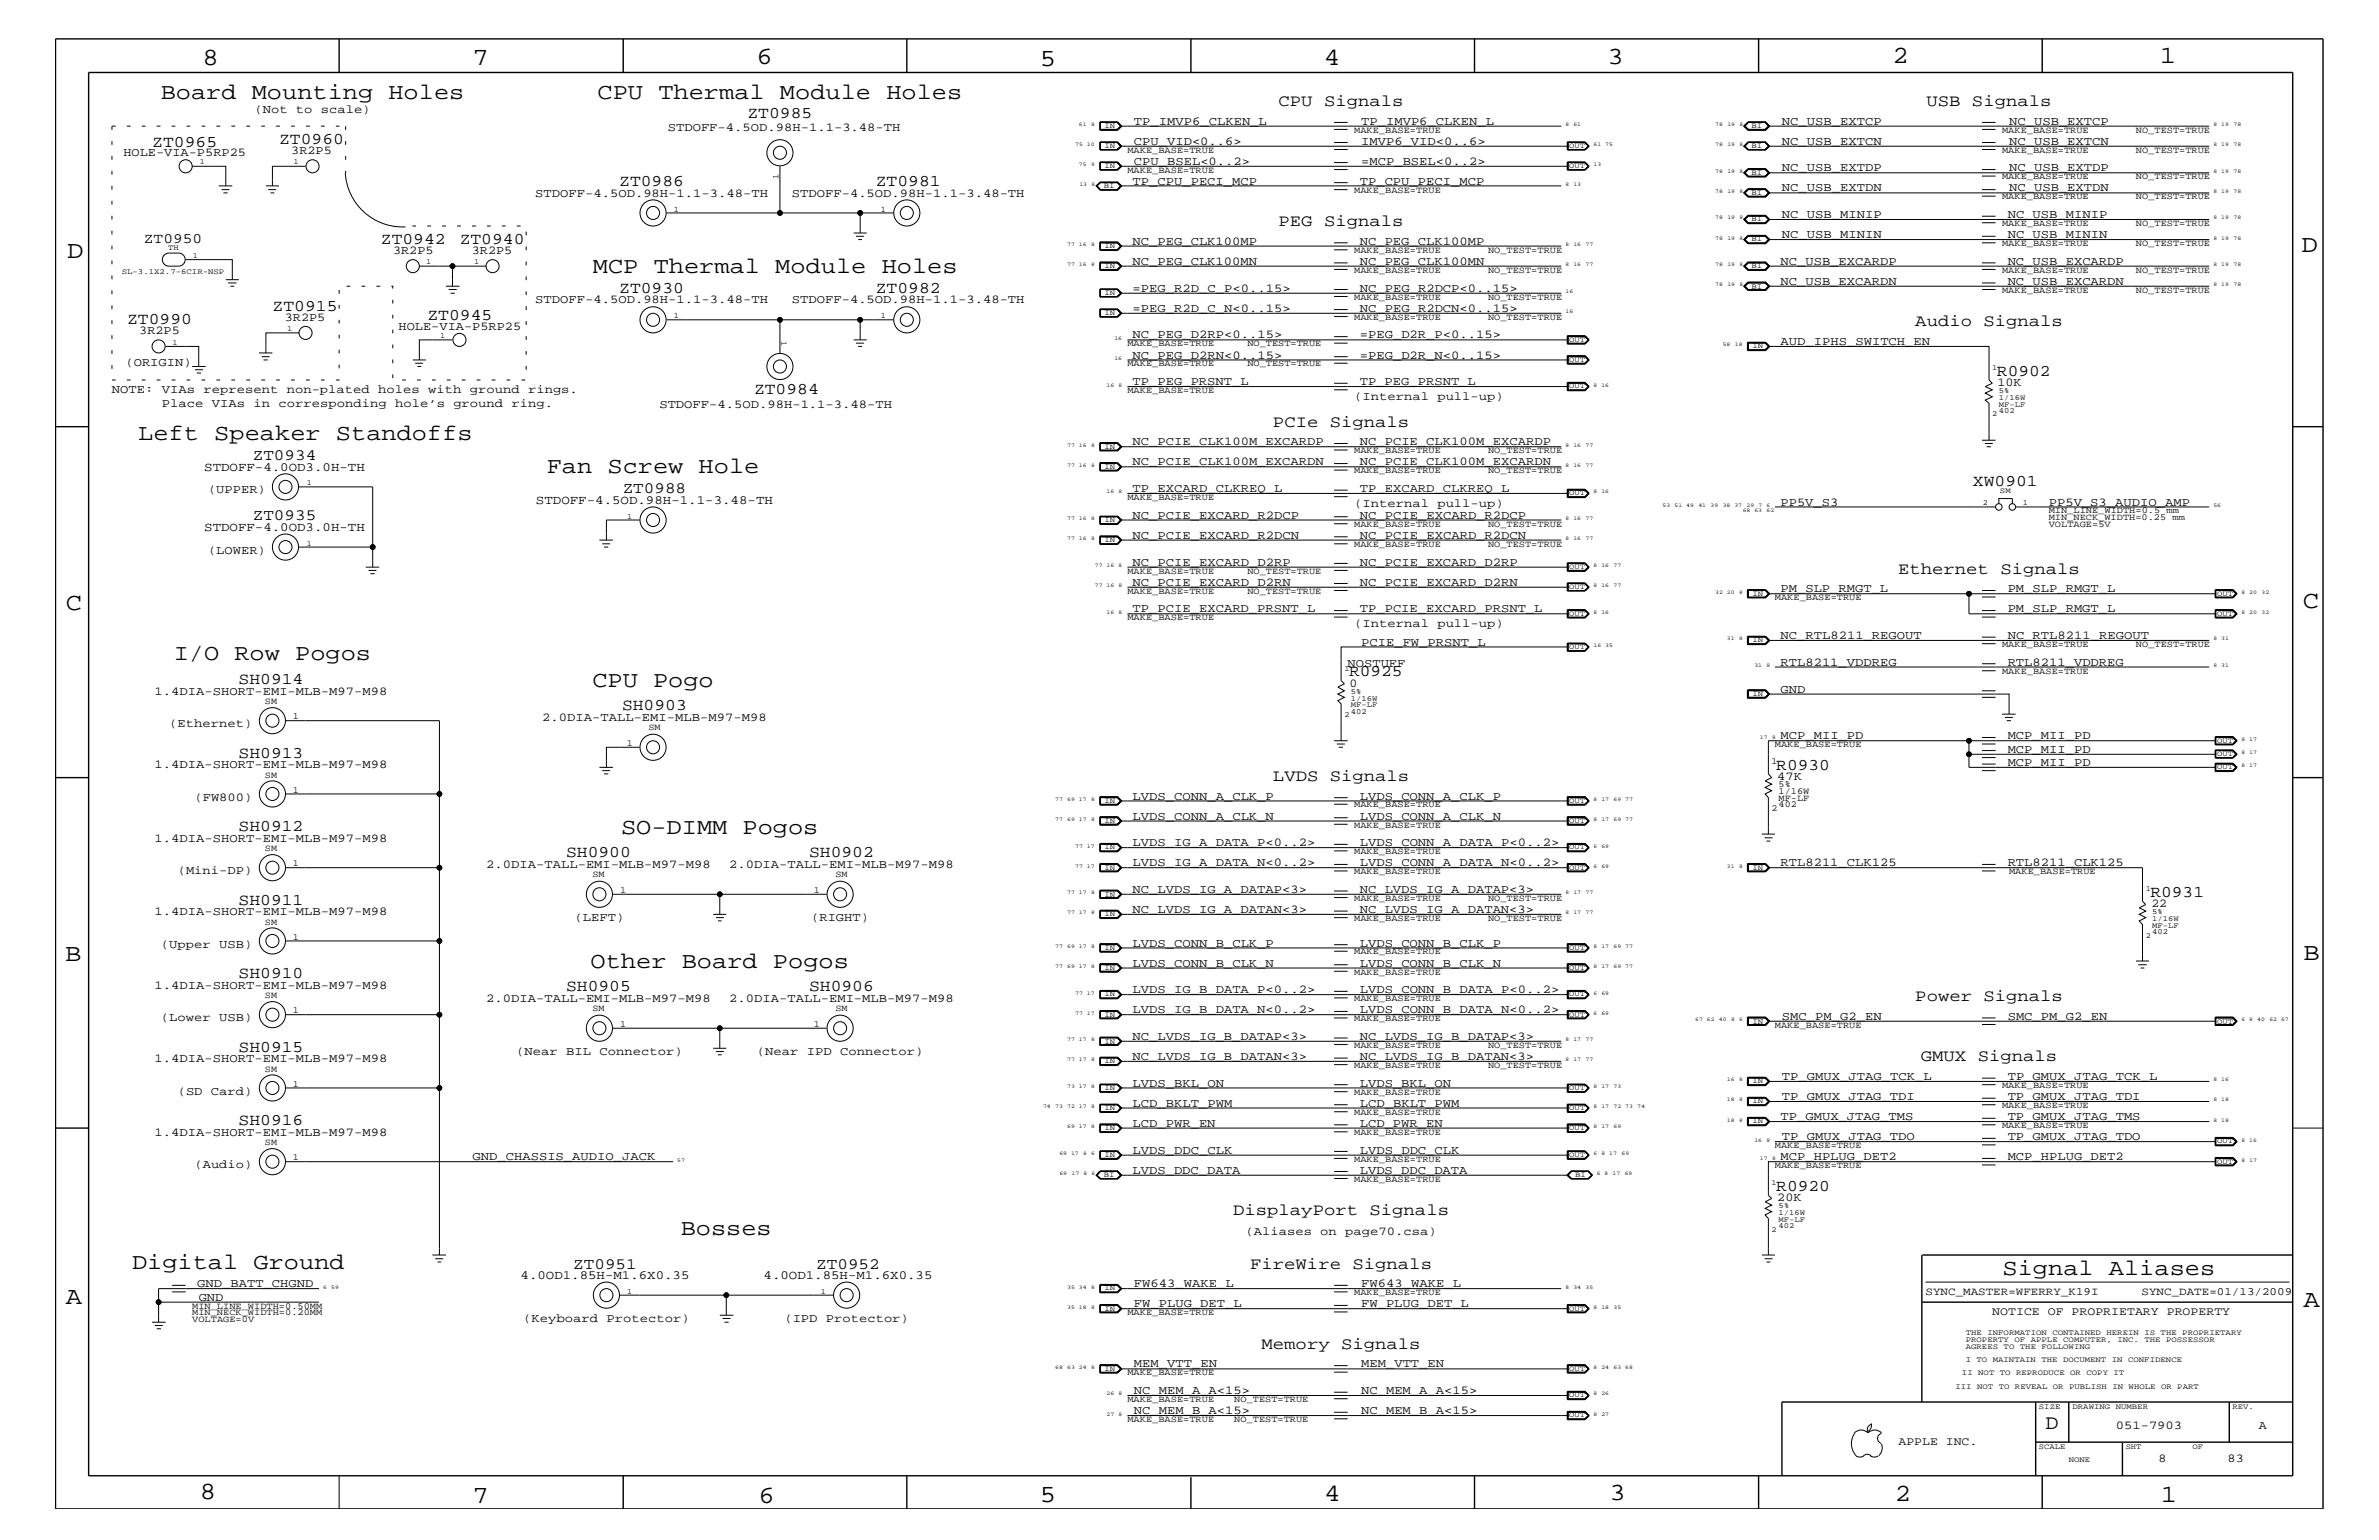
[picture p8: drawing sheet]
<svg xmlns="http://www.w3.org/2000/svg" width="432mm" height="279mm" viewBox="0 0 432 279" stroke-linecap="round" stroke-linejoin="round" font-family="sans-serif">
<defs><g id="words">
<g font-size="4.5">
<text x="36.7" y="11.7">8</text>
<text x="85.8" y="11.7">7</text>
<text x="137.3" y="11.5">6</text>
<text x="240.3" y="11.7">4</text>
<text x="291.8" y="11.5">3</text>
<text x="343.5" y="11.5">2</text>
<text x="392" y="11.5">1</text>
<text x="188.7" y="12.1">5</text>
<text x="12.2" y="46.8">D</text>
<text x="417.7" y="45.7">D</text>
<text x="11.9" y="110.6">C</text>
<text x="418" y="110.3">C</text>
<text x="11.9" y="174.3">B</text>
<text x="418.1" y="174.2">B</text>
<text x="11.9" y="236.7">A</text>
<text x="418.1" y="237.1">A</text>
<text x="36.2" y="271.9">8</text>
<text x="85.8" y="272.7">7</text>
<text x="137.7" y="272.7">6</text>
<text x="188.7" y="272.5">5</text>
<text x="240.4" y="272.3">4</text>
<text x="292.1" y="272.2">3</text>
<text x="343.9" y="272.3">2</text>
<text x="392.2" y="272.6">1</text>
</g>
<g font-size="4.1">
<text x="29.2" y="18">Board Mounting Holes</text>
<text x="108.5" y="18">CPU Thermal Module Holes</text>
<text x="107.6" y="49.6">MCP Thermal Module Holes</text>
<text x="25.1" y="79.9">Left Speaker Standoffs</text>
<text x="99.2" y="85.9">Fan Screw Hole</text>
<text x="31.5" y="119.8">I/O Row Pogos</text>
<text x="107.5" y="124.7">CPU Pogo</text>
<text x="112.7" y="151.3">SO-DIMM Pogos</text>
<text x="107.2" y="175.6">Other Board Pogos</text>
<text x="123.6" y="224.1">Bosses</text>
<text x="24" y="230.2">Digital Ground</text>
<text x="363.5" y="231.3">Signal Aliases</text>
</g>
<text font-size="3.7" x="371.3" y="259.3">D</text>
<g font-size="3">
<text x="135.7" y="21.4">ZT0985</text>
<text x="232.1" y="19.2">CPU Signals</text>
<text x="349.7" y="19.2">USB Signals</text>
<text x="27.6" y="26.6">ZT0965</text>
<text x="50.7" y="26.1">ZT0960</text>
<text x="112.4" y="33.7">ZT0986</text>
<text x="159" y="33.7">ZT0981</text>
<text x="232.1" y="41">PEG Signals</text>
<text x="69.1" y="44.3">ZT0942</text>
<text x="83.4" y="44.3">ZT0940</text>
<text x="112.4" y="53.2">ZT0930</text>
<text x="159" y="53.2">ZT0982</text>
<text x="23.1" y="58.9">ZT0990</text>
<text x="49.5" y="56.4">ZT0915</text>
<text x="77.6" y="58.1">ZT0945</text>
<text x="347.6" y="59.2">Audio Signals</text>
<text x="136.9" y="71.6">ZT0984</text>
<text x="362.5" y="68.2">R0902</text>
<text x="231.1" y="77.4">PCIe Signals</text>
<text x="358.1" y="88.2">XW0901</text>
<text x="344.5" y="104.1">Ethernet Signals</text>
<text x="43.3" y="124.1">SH0914</text>
<text x="244.9" y="122.7">R0925</text>
<text x="112.9" y="128.9">SH0903</text>
<text x="43.3" y="137.4">SH0913</text>
<text x="231.1" y="141.7">LVDS Signals</text>
<text x="322.4" y="139.7">R0930</text>
<text x="43.3" y="150.7">SH0912</text>
<text x="102.7" y="155.6">SH0900</text>
<text x="146.9" y="155.6">SH0902</text>
<text x="43.3" y="164.1">SH0911</text>
<text x="390.3" y="162.8">R0931</text>
<text x="43.3" y="177.4">SH0910</text>
<text x="102.7" y="179.9">SH0905</text>
<text x="146.9" y="179.9">SH0906</text>
<text x="347.6" y="181.6">Power Signals</text>
<text x="43.3" y="190.8">SH0915</text>
<text x="348.7" y="192.6">GMUX Signals</text>
<text x="43.3" y="204.1">SH0916</text>
<text x="223.8" y="220.4">DisplayPort Signals</text>
<text x="322.4" y="216.1">R0920</text>
<text x="226.9" y="230.2">FireWire Signals</text>
<text x="229" y="244.7">Memory Signals</text>
</g>
<g font-size="2.9">
<text x="45.9" y="83.5">ZT0934</text>
<text x="113" y="89.5">ZT0988</text>
<text x="45.9" y="94.3">ZT0935</text>
<text x="104.1" y="230.2">ZT0951</text>
<text x="148.2" y="230.2">ZT0952</text>
</g>
<text font-size="2.6" x="26.1" y="44.1">ZT0950</text>
<g font-size="2.3">
<text x="37.1" y="85.4">STDOFF-4.0OD3.0H-TH</text>
<text x="97.3" y="91.5">STDOFF-4.5OD.98H-1.1-3.48-TH</text>
<text x="37.1" y="96.3">STDOFF-4.0OD3.0H-TH</text>
<text x="94.5" y="232.1">4.0OD1.85H-M1.6X0.35</text>
<text x="138.6" y="232.1">4.0OD1.85H-M1.6X0.35</text>
</g>
<g font-size="2.2">
<text x="46.2" y="20.4">(Not to scale)</text>
<text x="121.2" y="23.8">STDOFF-4.5OD.98H-1.1-3.48-TH</text>
<text x="205.8" y="22.6">TP_IMVP6_CLKEN_L</text>
<text x="247.1" y="22.6">TP_IMVP6_CLKEN_L</text>
<text x="323.4" y="22.6">NC_USB_EXTCP</text>
<text x="364.7" y="22.6">NC_USB_EXTCP</text>
<text x="22.4" y="28.3">HOLE-VIA-P5RP25</text>
<text x="52.9" y="28">3R2P5</text>
<text x="205.8" y="29.9">CPU_BSEL&lt;0..2&gt;</text>
<text x="205.8" y="26.3">CPU_VID&lt;0..6&gt;</text>
<text x="247.1" y="26.3">IMVP6_VID&lt;0..6&gt;</text>
<text x="247.1" y="29.9">=MCP_BSEL&lt;0..2&gt;</text>
<text x="323.4" y="26.3">NC_USB_EXTCN</text>
<text x="364.7" y="26.3">NC_USB_EXTCN</text>
<text x="97.2" y="35.7">STDOFF-4.5OD.98H-1.1-3.48-TH</text>
<text x="143.7" y="35.7">STDOFF-4.5OD.98H-1.1-3.48-TH</text>
<text x="205.6" y="33.6">TP_CPU_PECI_MCP</text>
<text x="246.8" y="33.6">TP_CPU_PECI_MCP</text>
<text x="323.4" y="34.7">NC_USB_EXTDN</text>
<text x="323.4" y="31.1">NC_USB_EXTDP</text>
<text x="364.7" y="31.1">NC_USB_EXTDP</text>
<text x="364.7" y="34.7">NC_USB_EXTDN</text>
<text x="323.4" y="39.6">NC_USB_MINIP</text>
<text x="364.4" y="39.6">NC_USB_MINIP</text>
<text x="71.3" y="46.2">3R2P5</text>
<text x="85.6" y="46.2">3R2P5</text>
<text x="205.6" y="44.4">NC_PEG_CLK100MP</text>
<text x="246.8" y="44.4">NC_PEG_CLK100MP</text>
<text x="323.4" y="43.2">NC_USB_MININ</text>
<text x="364.4" y="43.2">NC_USB_MININ</text>
<text x="205.6" y="52.9">=PEG_R2D_C_P&lt;0..15&gt;</text>
<text x="205.6" y="48">NC_PEG_CLK100MN</text>
<text x="246.8" y="48">NC_PEG_CLK100MN</text>
<text x="246.8" y="52.9">NC_PEG_R2DCP&lt;0..15&gt;</text>
<text x="323.2" y="51.7">NC_USB_EXCARDN</text>
<text x="323.2" y="48">NC_USB_EXCARDP</text>
<text x="364.4" y="48">NC_USB_EXCARDP</text>
<text x="364.4" y="51.7">NC_USB_EXCARDN</text>
<text x="51.7" y="58.3">3R2P5</text>
<text x="72.3" y="59.8">HOLE-VIA-P5RP25</text>
<text x="97.2" y="55.1">STDOFF-4.5OD.98H-1.1-3.48-TH</text>
<text x="143.7" y="55.1">STDOFF-4.5OD.98H-1.1-3.48-TH</text>
<text x="205.6" y="56.6">=PEG_R2D_C_N&lt;0..15&gt;</text>
<text x="246.8" y="56.6">NC_PEG_R2DCN&lt;0..15&gt;</text>
<text x="25.3" y="60.6">3R2P5</text>
<text x="205.6" y="65.1">NC_PEG_D2RN&lt;0..15&gt;</text>
<text x="205.6" y="61.4">NC_PEG_D2RP&lt;0..15&gt;</text>
<text x="246.8" y="65.1">=PEG_D2R_N&lt;0..15&gt;</text>
<text x="246.8" y="61.4">=PEG_D2R_P&lt;0..15&gt;</text>
<text x="323.2" y="62.6">AUD_IPHS_SWITCH_EN</text>
<text x="20.3" y="71.3">NOTE: VIAs represent non-plated holes with ground rings.</text>
<text x="22.8" y="66.5">(ORIGIN)</text>
<text x="205.6" y="69.9">TP_PEG_PRSNT_L</text>
<text x="246.8" y="69.9">TP_PEG_PRSNT_L</text>
<text x="362.5" y="70">10K</text>
<text x="29.4" y="73.8">Place VIAs in corresponding hole’s ground ring.</text>
<text x="119.7" y="74">STDOFF-4.5OD.98H-1.1-3.48-TH</text>
<text x="245.8" y="72.6">(Internal pull-up)</text>
<text x="205.6" y="80.8">NC_PCIE_CLK100M_EXCARDP</text>
<text x="246.8" y="80.8">NC_PCIE_CLK100M_EXCARDP</text>
<text x="37.8" y="89.5">(UPPER)</text>
<text x="205.6" y="89.3">TP_EXCARD_CLKREQ_L</text>
<text x="205.6" y="84.4">NC_PCIE_CLK100M_EXCARDN</text>
<text x="246.8" y="84.4">NC_PCIE_CLK100M_EXCARDN</text>
<text x="246.8" y="89.3">TP_EXCARD_CLKREQ_L</text>
<text x="205.6" y="94.2">NC_PCIE_EXCARD_R2DCP</text>
<text x="245.8" y="92">(Internal pull-up)</text>
<text x="246.8" y="94.2">NC_PCIE_EXCARD_R2DCP</text>
<text x="323.2" y="91.7">PP5V_S3</text>
<text x="371.9" y="91.7">PP5V_S3_AUDIO_AMP</text>
<text x="37.8" y="100.4">(LOWER)</text>
<text x="205.6" y="97.7">NC_PCIE_EXCARD_R2DCN</text>
<text x="246.8" y="97.7">NC_PCIE_EXCARD_R2DCN</text>
<text x="205.6" y="102.6">NC_PCIE_EXCARD_D2RP</text>
<text x="205.6" y="106.3">NC_PCIE_EXCARD_D2RN</text>
<text x="246.8" y="102.6">NC_PCIE_EXCARD_D2RP</text>
<text x="246.8" y="106.3">NC_PCIE_EXCARD_D2RN</text>
<text x="323.2" y="107.5">PM_SLP_RMGT_L</text>
<text x="364.4" y="107.5">PM_SLP_RMGT_L</text>
<text x="205.6" y="111.1">TP_PCIE_EXCARD_PRSNT_L</text>
<text x="245.8" y="113.7">(Internal pull-up)</text>
<text x="246.8" y="111.1">TP_PCIE_EXCARD_PRSNT_L</text>
<text x="364.4" y="111.1">PM_SLP_RMGT_L</text>
<text x="247.1" y="117.2">PCIE_FW_PRSNT_L</text>
<text x="323.2" y="115.9">NC_RTL8211_REGOUT</text>
<text x="364.4" y="115.9">NC_RTL8211_REGOUT</text>
<text x="244.6" y="121">NOSTUFF</text>
<text x="244.9" y="124.6">0</text>
<text x="323.2" y="125.7">GND</text>
<text x="323.2" y="120.8">RTL8211_VDDREG</text>
<text x="364.4" y="120.8">RTL8211_VDDREG</text>
<text x="28.1" y="126">1.4DIA-SHORT-EMI-MLB-M97-M98</text>
<text x="30.7" y="131.9">(Ethernet)</text>
<text x="98.4" y="130.8">2.0DIA-TALL-EMI-MLB-M97-M98</text>
<text x="323.2" y="134.1">MCP_MII_PD</text>
<text x="364.4" y="136.6">MCP_MII_PD</text>
<text x="364.4" y="134.1">MCP_MII_PD</text>
<text x="28.1" y="139.4">1.4DIA-SHORT-EMI-MLB-M97-M98</text>
<text x="322.6" y="141.5">47K</text>
<text x="364.4" y="139">MCP_MII_PD</text>
<text x="35.3" y="145.3">(FW800)</text>
<text x="205.6" y="145.1">LVDS_CONN_A_CLK_P</text>
<text x="205.6" y="148.7">LVDS_CONN_A_CLK_N</text>
<text x="246.8" y="148.7">LVDS_CONN_A_CLK_N</text>
<text x="246.8" y="145.1">LVDS_CONN_A_CLK_P</text>
<text x="28.1" y="152.7">1.4DIA-SHORT-EMI-MLB-M97-M98</text>
<text x="205.6" y="153.5">LVDS_IG_A_DATA_P&lt;0..2&gt;</text>
<text x="246.8" y="153.5">LVDS_CONN_A_DATA_P&lt;0..2&gt;</text>
<text x="32.3" y="158.6">(Mini-DP)</text>
<text x="88.3" y="157.5">2.0DIA-TALL-EMI-MLB-M97-M98</text>
<text x="132.4" y="157.5">2.0DIA-TALL-EMI-MLB-M97-M98</text>
<text x="205.6" y="157.2">LVDS_IG_A_DATA_N&lt;0..2&gt;</text>
<text x="205.6" y="162">NC_LVDS_IG_A_DATAP&lt;3&gt;</text>
<text x="246.8" y="157.2">LVDS_CONN_A_DATA_N&lt;0..2&gt;</text>
<text x="246.8" y="162">NC_LVDS_IG_A_DATAP&lt;3&gt;</text>
<text x="323.2" y="157.2">RTL8211_CLK125</text>
<text x="364.4" y="157.2">RTL8211_CLK125</text>
<text x="28.1" y="166.1">1.4DIA-SHORT-EMI-MLB-M97-M98</text>
<text x="104.3" y="167.1">(LEFT)</text>
<text x="147.2" y="167.1">(RIGHT)</text>
<text x="205.6" y="165.6">NC_LVDS_IG_A_DATAN&lt;3&gt;</text>
<text x="246.8" y="165.6">NC_LVDS_IG_A_DATAN&lt;3&gt;</text>
<text x="390.5" y="164.5">22</text>
<text x="29.2" y="172">(Upper USB)</text>
<text x="205.6" y="171.7">LVDS_CONN_B_CLK_P</text>
<text x="246.8" y="171.7">LVDS_CONN_B_CLK_P</text>
<text x="28.1" y="179.4">1.4DIA-SHORT-EMI-MLB-M97-M98</text>
<text x="205.6" y="175.4">LVDS_CONN_B_CLK_N</text>
<text x="246.8" y="175.4">LVDS_CONN_B_CLK_N</text>
<text x="29.2" y="185.3">(Lower USB)</text>
<text x="88.3" y="181.8">2.0DIA-TALL-EMI-MLB-M97-M98</text>
<text x="132.4" y="181.8">2.0DIA-TALL-EMI-MLB-M97-M98</text>
<text x="205.6" y="183.8">LVDS_IG_B_DATA_N&lt;0..2&gt;</text>
<text x="205.6" y="180.2">LVDS_IG_B_DATA_P&lt;0..2&gt;</text>
<text x="246.8" y="180.2">LVDS_CONN_B_DATA_P&lt;0..2&gt;</text>
<text x="246.8" y="183.8">LVDS_CONN_B_DATA_N&lt;0..2&gt;</text>
<text x="323.4" y="185">SMC_PM_G2_EN</text>
<text x="364.4" y="185">SMC_PM_G2_EN</text>
<text x="93.7" y="191.4">(Near BIL Connector)</text>
<text x="137.4" y="191.4">(Near IPD Connector)</text>
<text x="205.6" y="188.7">NC_LVDS_IG_B_DATAP&lt;3&gt;</text>
<text x="246.8" y="188.7">NC_LVDS_IG_B_DATAP&lt;3&gt;</text>
<text x="28.1" y="192.7">1.4DIA-SHORT-EMI-MLB-M97-M98</text>
<text x="205.6" y="192.3">NC_LVDS_IG_B_DATAN&lt;3&gt;</text>
<text x="205.6" y="197.2">LVDS_BKL_ON</text>
<text x="246.8" y="197.2">LVDS_BKL_ON</text>
<text x="246.8" y="192.3">NC_LVDS_IG_B_DATAN&lt;3&gt;</text>
<text x="323.4" y="195.9">TP_GMUX_JTAG_TCK_L</text>
<text x="364.4" y="195.9">TP_GMUX_JTAG_TCK_L</text>
<text x="32.3" y="198.7">(SD Card)</text>
<text x="205.6" y="200.9">LCD_BKLT_PWM</text>
<text x="246.8" y="200.9">LCD_BKLT_PWM</text>
<text x="323.2" y="203.2">TP_GMUX_JTAG_TMS</text>
<text x="323.4" y="199.6">TP_GMUX_JTAG_TDI</text>
<text x="364.4" y="203.2">TP_GMUX_JTAG_TMS</text>
<text x="364.4" y="199.6">TP_GMUX_JTAG_TDI</text>
<text x="28.1" y="206">1.4DIA-SHORT-EMI-MLB-M97-M98</text>
<text x="205.6" y="209.3">LVDS_DDC_CLK</text>
<text x="205.6" y="204.4">LCD_PWR_EN</text>
<text x="246.8" y="204.4">LCD_PWR_EN</text>
<text x="246.8" y="209.3">LVDS_DDC_CLK</text>
<text x="323.4" y="206.9">TP_GMUX_JTAG_TDO</text>
<text x="364.4" y="206.9">TP_GMUX_JTAG_TDO</text>
<text x="35.3" y="211.9">(Audio)</text>
<text x="85.8" y="210.5">GND_CHASSIS_AUDIO_JACK</text>
<text x="205.6" y="213">LVDS_DDC_DATA</text>
<text x="246.8" y="213">LVDS_DDC_DATA</text>
<text x="323.2" y="210.5">MCP_HPLUG_DET2</text>
<text x="364.4" y="210.5">MCP_HPLUG_DET2</text>
<text x="322.6" y="217.9">20K</text>
<text x="226.1" y="224.1">(Aliases on page70.csa)</text>
<text x="35.8" y="233.5">GND_BATT_CHGND</text>
<text x="205.8" y="233.5">FW643_WAKE_L</text>
<text x="247.1" y="233.5">FW643_WAKE_L</text>
<text x="36.1" y="236">GND</text>
<text x="95" y="239.9">(Keyboard Protector)</text>
<text x="142.4" y="239.9">(IPD Protector)</text>
<text x="205.8" y="237.2">FW_PLUG_DET_L</text>
<text x="247.1" y="237.2">FW_PLUG_DET_L</text>
<text x="205.8" y="248.1">MEM_VTT_EN</text>
<text x="247.1" y="248.1">MEM_VTT_EN</text>
<text x="205.8" y="252.9">NC_MEM_A_A&lt;15&gt;</text>
<text x="205.8" y="256.6">NC_MEM_B_A&lt;15&gt;</text>
<text x="247.1" y="256.6">NC_MEM_B_A&lt;15&gt;</text>
<text x="247.1" y="252.9">NC_MEM_A_A&lt;15&gt;</text>
<text x="384" y="259.3">051-7903</text>
<text x="410" y="259.3">A</text>
<text x="391.8" y="265.3">8</text>
<text x="404.3" y="265.3">83</text>
</g>
<g font-size="2.1">
<text x="361.6" y="238.6">NOTICE OF PROPRIETARY PROPERTY</text>
<text x="344.6" y="262.2">APPLE INC.</text>
</g>
<g font-size="2">
<text x="349.5" y="235">SYNC_MASTER=WFERRY_K19I</text>
<text x="388.7" y="235">SYNC_DATE=01/13/2009</text>
</g>
<g font-size="1.7">
<text x="204.6" y="27.7">MAKE_BASE=TRUE</text>
<text x="245.8" y="24.1">MAKE_BASE=TRUE</text>
<text x="363.4" y="24.1">MAKE_BASE=TRUE</text>
<text x="363.4" y="27.7">MAKE_BASE=TRUE</text>
<text x="387.7" y="24.1">NO_TEST=TRUE</text>
<text x="387.7" y="27.7">NO_TEST=TRUE</text>
<text x="204.6" y="31.4">MAKE_BASE=TRUE</text>
<text x="245.8" y="35">MAKE_BASE=TRUE</text>
<text x="363.4" y="32.5">MAKE_BASE=TRUE</text>
<text x="387.7" y="32.5">NO_TEST=TRUE</text>
<text x="363.4" y="41">MAKE_BASE=TRUE</text>
<text x="363.4" y="36.2">MAKE_BASE=TRUE</text>
<text x="387.7" y="41">NO_TEST=TRUE</text>
<text x="387.7" y="36.2">NO_TEST=TRUE</text>
<text x="245.8" y="45.9">MAKE_BASE=TRUE</text>
<text x="270.1" y="45.9">NO_TEST=TRUE</text>
<text x="363.4" y="44.6">MAKE_BASE=TRUE</text>
<text x="387.7" y="44.6">NO_TEST=TRUE</text>
<text x="245.8" y="49.6">MAKE_BASE=TRUE</text>
<text x="270.1" y="49.6">NO_TEST=TRUE</text>
<text x="363.4" y="49.6">MAKE_BASE=TRUE</text>
<text x="363.4" y="53.2">MAKE_BASE=TRUE</text>
<text x="387.7" y="49.6">NO_TEST=TRUE</text>
<text x="387.7" y="53.2">NO_TEST=TRUE</text>
<text x="245.8" y="54.4">MAKE_BASE=TRUE</text>
<text x="245.8" y="58">MAKE_BASE=TRUE</text>
<text x="270.1" y="54.4">NO_TEST=TRUE</text>
<text x="270.1" y="58">NO_TEST=TRUE</text>
<text x="204.6" y="62.9">MAKE_BASE=TRUE</text>
<text x="226.4" y="62.9">NO_TEST=TRUE</text>
<text x="204.6" y="71.3">MAKE_BASE=TRUE</text>
<text x="204.6" y="66.5">MAKE_BASE=TRUE</text>
<text x="226.4" y="66.5">NO_TEST=TRUE</text>
<text x="245.8" y="82.2">MAKE_BASE=TRUE</text>
<text x="270.1" y="82.2">NO_TEST=TRUE</text>
<text x="245.8" y="85.9">MAKE_BASE=TRUE</text>
<text x="270.1" y="85.9">NO_TEST=TRUE</text>
<text x="204.6" y="90.7">MAKE_BASE=TRUE</text>
<text x="245.8" y="95.6">MAKE_BASE=TRUE</text>
<text x="270.1" y="95.6">NO_TEST=TRUE</text>
<text x="371.9" y="94.3">MIN_NECK_WIDTH=0.25 mm</text>
<text x="371.9" y="93.2">MIN_LINE_WIDTH=0.5 mm</text>
<text x="371.9" y="95.6">VOLTAGE=5V</text>
<text x="245.8" y="99.3">MAKE_BASE=TRUE</text>
<text x="270.1" y="99.3">NO_TEST=TRUE</text>
<text x="204.6" y="104.1">MAKE_BASE=TRUE</text>
<text x="204.6" y="107.7">MAKE_BASE=TRUE</text>
<text x="226.4" y="104.1">NO_TEST=TRUE</text>
<text x="226.4" y="107.7">NO_TEST=TRUE</text>
<text x="204.6" y="112.6">MAKE_BASE=TRUE</text>
<text x="322.2" y="108.9">MAKE_BASE=TRUE</text>
<text x="363.4" y="117.4">MAKE_BASE=TRUE</text>
<text x="387.7" y="117.4">NO_TEST=TRUE</text>
<text x="363.4" y="122.3">MAKE_BASE=TRUE</text>
<text x="48.1" y="127.7">SM</text>
<text x="53.1" y="130.5">1</text>
<text x="113.7" y="135.3">1</text>
<text x="117.7" y="132.5">SM</text>
<text x="322.2" y="135.6">MAKE_BASE=TRUE</text>
<text x="48.1" y="141.1">SM</text>
<text x="53.1" y="143.9">1</text>
<text x="321.6" y="138.6">1</text>
<text x="322.8" y="142.9">5%</text>
<text x="245.8" y="146.5">MAKE_BASE=TRUE</text>
<text x="321.6" y="147.1">2</text>
<text x="322.8" y="144">1/16W</text>
<text x="322.8" y="146.5">402</text>
<text x="322.8" y="145.3">MF-LF</text>
<text x="48.1" y="154.4">SM</text>
<text x="245.8" y="150.1">MAKE_BASE=TRUE</text>
<text x="245.8" y="155">MAKE_BASE=TRUE</text>
<text x="53.1" y="157.2">1</text>
<text x="107.5" y="159.2">SM</text>
<text x="112.6" y="162">1</text>
<text x="147.7" y="162">1</text>
<text x="151.6" y="159.2">SM</text>
<text x="245.8" y="158.6">MAKE_BASE=TRUE</text>
<text x="364.7" y="158.6">MAKE_BASE=TRUE</text>
<text x="48.1" y="167.8">SM</text>
<text x="245.8" y="163.5">MAKE_BASE=TRUE</text>
<text x="245.8" y="167.1">MAKE_BASE=TRUE</text>
<text x="270.1" y="163.5">NO_TEST=TRUE</text>
<text x="270.1" y="167.1">NO_TEST=TRUE</text>
<text x="53.1" y="170.5">1</text>
<text x="245.8" y="173.2">MAKE_BASE=TRUE</text>
<text x="245.8" y="176.8">MAKE_BASE=TRUE</text>
<text x="48.1" y="181">SM</text>
<text x="53.1" y="183.8">1</text>
<text x="107.5" y="183.5">SM</text>
<text x="151.6" y="183.5">SM</text>
<text x="245.8" y="181.6">MAKE_BASE=TRUE</text>
<text x="245.8" y="185.3">MAKE_BASE=TRUE</text>
<text x="112.6" y="186.3">1</text>
<text x="147.7" y="186.3">1</text>
<text x="245.8" y="190.2">MAKE_BASE=TRUE</text>
<text x="270.1" y="190.2">NO_TEST=TRUE</text>
<text x="322.2" y="186.5">MAKE_BASE=TRUE</text>
<text x="48.1" y="194.4">SM</text>
<text x="53.1" y="197.2">1</text>
<text x="245.8" y="193.7">MAKE_BASE=TRUE</text>
<text x="270.1" y="193.7">NO_TEST=TRUE</text>
<text x="363.4" y="197.4">MAKE_BASE=TRUE</text>
<text x="245.8" y="202.3">MAKE_BASE=TRUE</text>
<text x="245.8" y="198.7">MAKE_BASE=TRUE</text>
<text x="363.4" y="201">MAKE_BASE=TRUE</text>
<text x="48.1" y="207.7">SM</text>
<text x="245.8" y="205.9">MAKE_BASE=TRUE</text>
<text x="322.2" y="208.3">MAKE_BASE=TRUE</text>
<text x="363.4" y="204.7">MAKE_BASE=TRUE</text>
<text x="53.1" y="210.5">1</text>
<text x="245.8" y="214.4">MAKE_BASE=TRUE</text>
<text x="245.8" y="210.8">MAKE_BASE=TRUE</text>
<text x="322.2" y="211.9">MAKE_BASE=TRUE</text>
<text x="34.9" y="238.6">MIN_NECK_WIDTH=0.20MM</text>
<text x="34.9" y="239.9">VOLTAGE=0V</text>
<text x="34.9" y="237.4">MIN_LINE_WIDTH=0.50MM</text>
<text x="204.6" y="238.6">MAKE_BASE=TRUE</text>
<text x="245.8" y="235">MAKE_BASE=TRUE</text>
<text x="204.6" y="249.5">MAKE_BASE=TRUE</text>
<text x="204.6" y="254.4">MAKE_BASE=TRUE</text>
<text x="224" y="254.4">NO_TEST=TRUE</text>
<text x="204.6" y="258">MAKE_BASE=TRUE</text>
<text x="224" y="258">NO_TEST=TRUE</text>
</g>
<g font-size="1.5">
<text x="141.3" y="32.4" transform="rotate(-90 141.3 32.4)">1</text>
<text x="122.3" y="38.4">1</text>
<text x="159.9" y="38.4">1</text>
<text x="122.3" y="57.8">1</text>
<text x="159.9" y="57.8">1</text>
<text x="141.8" y="61.8" transform="rotate(90 141.8 61.8)">1</text>
</g>
<g font-size="1.4">
<text x="200.5" y="23.2">IN</text>
<text x="317.9" y="23.2">BI</text>
<text x="36.3" y="29.7">1</text>
<text x="53.3" y="29.7">1</text>
<text x="200.5" y="26.9">IN</text>
<text x="284.8" y="26.9">OUT</text>
<text x="317.9" y="26.9">BI</text>
<text x="200.3" y="34.1">BI</text>
<text x="200.5" y="30.5">IN</text>
<text x="284.8" y="30.5">OUT</text>
<text x="317.9" y="31.7">BI</text>
<text x="317.9" y="35.3">BI</text>
<text x="317.9" y="40.2">BI</text>
<text x="30.5" y="45.3">TH</text>
<text x="35" y="46.8">1</text>
<text x="77.3" y="47.9">1</text>
<text x="86.1" y="47.9">1</text>
<text x="200.5" y="45.1">IN</text>
<text x="317.9" y="43.8">BI</text>
<text x="22.1" y="49.6">SL-3.1X2.7-6CIR-NSP</text>
<text x="200.5" y="48.7">IN</text>
<text x="200.5" y="53.5">IN</text>
<text x="317.9" y="48.7">BI</text>
<text x="317.9" y="52.4">BI</text>
<text x="200.5" y="57.2">IN</text>
<text x="31.3" y="62.5">1</text>
<text x="52.1" y="60.1">1</text>
<text x="79.9" y="61.3">1</text>
<text x="284.8" y="62">OUT</text>
<text x="284.8" y="65.6">OUT</text>
<text x="318.1" y="63.2">IN</text>
<text x="284.8" y="70.5">OUT</text>
<text x="361.6" y="67.1">1</text>
<text x="362.8" y="71.3">5%</text>
<text x="361.6" y="75.6">2</text>
<text x="362.8" y="72.6">1/16W</text>
<text x="362.8" y="73.8">MF-LF</text>
<text x="362.8" y="75">402</text>
<text x="200.5" y="81.4">IN</text>
<text x="55.7" y="88.1">1</text>
<text x="200.5" y="85">IN</text>
<text x="284.8" y="89.9">OUT</text>
<text x="363" y="89.5">SM</text>
<text x="113.8" y="94.2">1</text>
<text x="200.5" y="94.8">IN</text>
<text x="359.9" y="91.6">2</text>
<text x="367.2" y="91.6">1</text>
<text x="55.7" y="99">1</text>
<text x="200.5" y="98.4">IN</text>
<text x="284.8" y="103.2">OUT</text>
<text x="284.8" y="106.9">OUT</text>
<text x="284.8" y="111.7">OUT</text>
<text x="318.1" y="108.1">IN</text>
<text x="402.4" y="108.1">OUT</text>
<text x="402.4" y="111.7">OUT</text>
<text x="284.8" y="117.8">OUT</text>
<text x="318.1" y="116.5">IN</text>
<text x="244" y="121.7">1</text>
<text x="245.2" y="125.9">5%</text>
<text x="244" y="130.2">2</text>
<text x="245.2" y="128.3">MF-LF</text>
<text x="245.2" y="129.6">402</text>
<text x="245.2" y="127.1">1/16W</text>
<text x="318.1" y="126.3">IN</text>
<text x="402.4" y="134.7">OUT</text>
<text x="402.4" y="137.2">OUT</text>
<text x="402.4" y="139.6">OUT</text>
<text x="200.5" y="145.7">IN</text>
<text x="200.5" y="149.3">IN</text>
<text x="284.8" y="145.7">OUT</text>
<text x="284.8" y="149.3">OUT</text>
<text x="200.5" y="154.1">IN</text>
<text x="284.8" y="154.1">OUT</text>
<text x="200.5" y="157.8">IN</text>
<text x="284.8" y="157.8">OUT</text>
<text x="318.1" y="157.8">IN</text>
<text x="389.5" y="161.7">1</text>
<text x="200.5" y="162.7">IN</text>
<text x="200.5" y="166.2">IN</text>
<text x="390.7" y="165.9">5%</text>
<text x="390.7" y="167.1">1/16W</text>
<text x="200.5" y="172.3">IN</text>
<text x="284.8" y="172.3">OUT</text>
<text x="389.5" y="170.1">2</text>
<text x="390.7" y="168.3">MF-LF</text>
<text x="390.7" y="169.5">402</text>
<text x="200.5" y="176">IN</text>
<text x="284.8" y="176">OUT</text>
<text x="200.5" y="184.4">IN</text>
<text x="200.5" y="180.8">IN</text>
<text x="284.8" y="184.4">OUT</text>
<text x="284.8" y="180.8">OUT</text>
<text x="318.1" y="185.7">IN</text>
<text x="402.4" y="185.7">OUT</text>
<text x="200.5" y="189.3">IN</text>
<text x="200.5" y="192.9">IN</text>
<text x="200.5" y="197.8">IN</text>
<text x="284.8" y="197.8">OUT</text>
<text x="318.1" y="196.5">IN</text>
<text x="200.5" y="201.5">IN</text>
<text x="284.8" y="201.5">OUT</text>
<text x="318.1" y="200.2">IN</text>
<text x="318.1" y="203.8">IN</text>
<text x="200.5" y="205.1">IN</text>
<text x="200.5" y="209.9">IN</text>
<text x="284.8" y="205.1">OUT</text>
<text x="284.8" y="209.9">OUT</text>
<text x="402.4" y="207.5">OUT</text>
<text x="200.3" y="213.6">BI</text>
<text x="285.9" y="213.6">BI</text>
<text x="321.6" y="215">1</text>
<text x="402.4" y="211.1">OUT</text>
<text x="322.8" y="219.2">5%</text>
<text x="322.8" y="220.4">1/16W</text>
<text x="322.8" y="221.7">MF-LF</text>
<text x="321.6" y="223.5">2</text>
<text x="322.8" y="222.9">402</text>
<text x="113.8" y="234.7">1</text>
<text x="149" y="234.7">1</text>
<text x="200.5" y="234.1">IN</text>
<text x="200.5" y="237.8">IN</text>
<text x="284.8" y="237.8">OUT</text>
<text x="356.8" y="242.3">THE INFORMATION CONTAINED HEREIN IS THE PROPRIETARY</text>
<text x="356.8" y="243.5">PROPERTY OF APPLE COMPUTER, INC. THE POSSESSOR</text>
<text x="356.8" y="244.7">AGREES TO THE FOLLOWING</text>
<text x="200.5" y="248.7">IN</text>
<text x="284.8" y="248.7">OUT</text>
<text x="354.9" y="252">III NOT TO REVEAL OR PUBLISH IN WHOLE OR PART</text>
<text x="356.1" y="249.5">II NOT TO REPRODUCE OR COPY IT</text>
<text x="356.8" y="247.1">I TO MAINTAIN THE DOCUMENT IN CONFIDENCE</text>
<text x="284.8" y="253.5">OUT</text>
<text x="284.8" y="257.2">OUT</text>
<text x="370.1" y="255.6">SIZE</text>
<text x="376.2" y="255.6">DRAWING NUMBER</text>
<text x="405.2" y="255.6">REV.</text>
<text x="370.1" y="262.9">SCALE</text>
<text x="385.8" y="262.9">SHT</text>
<text x="397.9" y="262.9">OF</text>
<text x="375.5" y="265.3">NONE</text>
</g>
<g font-size="1">
<text x="195.8" y="22.9">61</text>
<text x="198" y="22.9">8</text>
<text x="284.1" y="22.9">8</text>
<text x="285.6" y="22.9">61</text>
<text x="311.3" y="22.9">78</text>
<text x="313.5" y="22.9">19</text>
<text x="315.7" y="22.9">8</text>
<text x="401.7" y="22.9">8</text>
<text x="403.2" y="22.9">19</text>
<text x="405.4" y="22.9">78</text>
<text x="195.2" y="26.5">75 10</text>
<text x="289.2" y="26.5">61 75</text>
<text x="311.3" y="26.5">78</text>
<text x="313.5" y="26.5">19</text>
<text x="315.7" y="26.5">8</text>
<text x="401.7" y="26.5">8</text>
<text x="403.2" y="26.5">19</text>
<text x="405.4" y="26.5">78</text>
<text x="195.8" y="30.2">75</text>
<text x="195.9" y="33.7">13</text>
<text x="198" y="30.2">9</text>
<text x="198.1" y="33.7">8</text>
<text x="284.1" y="33.7">8</text>
<text x="285.6" y="33.7">13</text>
<text x="289.2" y="30.2">13</text>
<text x="311.3" y="31.4">78</text>
<text x="311.3" y="35">78</text>
<text x="313.5" y="31.4">19</text>
<text x="313.5" y="35">19</text>
<text x="315.7" y="31.4">8</text>
<text x="315.7" y="35">8</text>
<text x="401.7" y="31.4">8</text>
<text x="401.7" y="35">8</text>
<text x="403.2" y="31.4">19</text>
<text x="403.2" y="35">19</text>
<text x="405.4" y="31.4">78</text>
<text x="405.4" y="35">78</text>
<text x="311.3" y="39.8">78</text>
<text x="313.5" y="39.8">19</text>
<text x="315.7" y="39.8">8</text>
<text x="401.7" y="39.8">8</text>
<text x="403.2" y="39.8">19</text>
<text x="405.4" y="39.8">78</text>
<text x="193.7" y="44.6">77 16</text>
<text x="198" y="44.6">8</text>
<text x="284.1" y="44.6">8</text>
<text x="285.6" y="44.6">16</text>
<text x="287.8" y="44.6">77</text>
<text x="311.3" y="43.5">78</text>
<text x="313.5" y="43.5">19</text>
<text x="315.7" y="43.5">8</text>
<text x="401.7" y="43.5">8</text>
<text x="403.2" y="43.5">19</text>
<text x="405.4" y="43.5">78</text>
<text x="193.7" y="48.3">77 16</text>
<text x="198" y="48.3">8</text>
<text x="284.1" y="48.3">8</text>
<text x="284.1" y="53.2">16</text>
<text x="285.6" y="48.3">16</text>
<text x="287.8" y="48.3">77</text>
<text x="311.3" y="48.3">78</text>
<text x="311.3" y="51.9">78</text>
<text x="313.5" y="48.3">19</text>
<text x="313.5" y="51.9">19</text>
<text x="315.7" y="48.3">8</text>
<text x="315.7" y="51.9">8</text>
<text x="401.7" y="48.3">8</text>
<text x="401.7" y="51.9">8</text>
<text x="403.2" y="48.3">19</text>
<text x="403.2" y="51.9">19</text>
<text x="405.4" y="48.3">78</text>
<text x="405.4" y="51.9">78</text>
<text x="284.1" y="56.8">16</text>
<text x="202.3" y="65.3">16</text>
<text x="202.3" y="61.7">16</text>
<text x="312.7" y="62.9">58</text>
<text x="314.9" y="62.9">18</text>
<text x="200.8" y="70.1">16</text>
<text x="203" y="70.1">8</text>
<text x="289.2" y="70.1">8</text>
<text x="290.7" y="70.1">16</text>
<text x="193.7" y="81.1">77 16</text>
<text x="198" y="81.1">8</text>
<text x="284.1" y="81.1">8</text>
<text x="285.6" y="81.1">16</text>
<text x="287.8" y="81.1">77</text>
<text x="193.7" y="84.7">77 16</text>
<text x="198" y="84.7">8</text>
<text x="200.8" y="89.5">16</text>
<text x="203" y="89.5">8</text>
<text x="284.1" y="84.7">8</text>
<text x="285.6" y="84.7">16</text>
<text x="287.8" y="84.7">77</text>
<text x="289.2" y="89.5">8</text>
<text x="290.7" y="89.5">16</text>
<text x="193.7" y="94.3">77 16</text>
<text x="198" y="94.3">8</text>
<text x="284.1" y="94.3">8</text>
<text x="285.6" y="94.3">16</text>
<text x="287.8" y="94.3">77</text>
<text x="301.8" y="92">53</text>
<text x="304" y="92">51 49</text>
<text x="308.3" y="92">41</text>
<text x="310.5" y="92">39</text>
<text x="312.7" y="92">38 37</text>
<text x="316.3" y="92.8">68 63</text>
<text x="317" y="92">29</text>
<text x="319.2" y="92">7</text>
<text x="320.6" y="92.8">62</text>
<text x="320.6" y="92">6</text>
<text x="401.7" y="92">56</text>
<text x="193.7" y="98">77 16</text>
<text x="198" y="98">8</text>
<text x="284.1" y="98">8</text>
<text x="285.6" y="98">16</text>
<text x="287.8" y="98">77</text>
<text x="198.7" y="102.9">77 16</text>
<text x="198.7" y="106.5">77 16</text>
<text x="203" y="102.9">8</text>
<text x="203" y="106.5">8</text>
<text x="289.2" y="102.9">8</text>
<text x="289.2" y="106.5">8</text>
<text x="290.7" y="102.9">16</text>
<text x="290.7" y="106.5">16</text>
<text x="292.9" y="102.9">77</text>
<text x="292.9" y="106.5">77</text>
<text x="311.3" y="107.7">32 20</text>
<text x="315.6" y="107.7">8</text>
<text x="406.8" y="107.7">8</text>
<text x="408.3" y="107.7">20</text>
<text x="410.5" y="107.7">32</text>
<text x="200.8" y="111.4">16</text>
<text x="203" y="111.4">8</text>
<text x="289.2" y="111.4">8</text>
<text x="290.7" y="111.4">16</text>
<text x="406.8" y="111.4">8</text>
<text x="408.3" y="111.4">20</text>
<text x="410.5" y="111.4">32</text>
<text x="289.2" y="117.4">16 35</text>
<text x="313.4" y="116.2">31</text>
<text x="315.6" y="116.2">8</text>
<text x="401.7" y="116.2">8</text>
<text x="403.2" y="116.2">31</text>
<text x="318.4" y="121">31</text>
<text x="320.6" y="121">8</text>
<text x="401.7" y="121">8</text>
<text x="403.2" y="121">31</text>
<text x="319.4" y="134.1">17</text>
<text x="321.6" y="134.1">8</text>
<text x="406.8" y="134.4">8</text>
<text x="406.8" y="136.8">8</text>
<text x="408.3" y="134.4">17</text>
<text x="408.3" y="136.8">17</text>
<text x="406.8" y="139.2">8</text>
<text x="408.3" y="139.2">17</text>
<text x="191.5" y="145.3">77</text>
<text x="191.5" y="149">77</text>
<text x="193.7" y="145.3">69 17</text>
<text x="193.7" y="149">69 17</text>
<text x="198" y="145.3">8</text>
<text x="198" y="149">8</text>
<text x="289.2" y="145.3">8</text>
<text x="289.2" y="149">8</text>
<text x="290.7" y="145.3">17</text>
<text x="290.7" y="149">17</text>
<text x="292.9" y="145.3">69 77</text>
<text x="292.9" y="149">69 77</text>
<text x="195.2" y="153.8">77 17</text>
<text x="289.2" y="153.8">6</text>
<text x="290.7" y="153.8">69</text>
<text x="195.2" y="157.4">77 17</text>
<text x="289.2" y="157.4">6</text>
<text x="290.7" y="157.4">69</text>
<text x="313.4" y="157.4">31</text>
<text x="315.6" y="157.4">8</text>
<text x="193.7" y="162.2">77 17</text>
<text x="193.7" y="165.9">77 17</text>
<text x="198" y="162.2">8</text>
<text x="198" y="165.9">8</text>
<text x="284.1" y="162.2">8</text>
<text x="284.1" y="165.9">8</text>
<text x="285.6" y="162.2">17</text>
<text x="285.6" y="165.9">17</text>
<text x="287.8" y="162.2">77</text>
<text x="287.8" y="165.9">77</text>
<text x="191.5" y="172">77</text>
<text x="193.7" y="172">69 17</text>
<text x="198" y="172">8</text>
<text x="289.2" y="172">8</text>
<text x="290.7" y="172">17</text>
<text x="292.9" y="172">69 77</text>
<text x="191.5" y="175.6">77</text>
<text x="193.7" y="175.6">69 17</text>
<text x="198" y="175.6">8</text>
<text x="289.2" y="175.6">8</text>
<text x="290.7" y="175.6">17</text>
<text x="292.9" y="175.6">69 77</text>
<text x="195.2" y="184.1">77 17</text>
<text x="195.2" y="180.5">77 17</text>
<text x="289.2" y="184.1">6</text>
<text x="289.2" y="180.5">6</text>
<text x="290.7" y="184.1">69</text>
<text x="290.7" y="180.5">69</text>
<text x="307.7" y="185.3">67 62</text>
<text x="312" y="185.3">40</text>
<text x="314.2" y="185.3">8</text>
<text x="315.6" y="185.3">6</text>
<text x="406.8" y="185.3">6</text>
<text x="408.3" y="185.3">8</text>
<text x="409.7" y="185.3">40</text>
<text x="411.9" y="185.3">62 67</text>
<text x="193.7" y="188.9">77 17</text>
<text x="198" y="188.9">8</text>
<text x="284.1" y="188.9">8</text>
<text x="285.6" y="188.9">17</text>
<text x="287.8" y="188.9">77</text>
<text x="193.7" y="192.6">77 17</text>
<text x="193.7" y="197.4">73 17</text>
<text x="198" y="192.6">8</text>
<text x="198" y="197.4">8</text>
<text x="284.1" y="192.6">8</text>
<text x="285.6" y="192.6">17</text>
<text x="287.8" y="192.6">77</text>
<text x="289.2" y="197.4">8</text>
<text x="290.7" y="197.4">17</text>
<text x="292.9" y="197.4">73</text>
<text x="313.4" y="196.2">16</text>
<text x="315.6" y="196.2">8</text>
<text x="401.7" y="196.2">8</text>
<text x="403.2" y="196.2">16</text>
<text x="189.3" y="201">74</text>
<text x="191.5" y="201">73</text>
<text x="193.7" y="201">72 17</text>
<text x="198" y="201">8</text>
<text x="289.2" y="201">8</text>
<text x="290.7" y="201">17</text>
<text x="292.9" y="201">72 73</text>
<text x="297.2" y="201">74</text>
<text x="313.4" y="199.8">18</text>
<text x="313.4" y="203.5">18</text>
<text x="315.6" y="199.8">8</text>
<text x="315.6" y="203.5">8</text>
<text x="401.7" y="203.5">8</text>
<text x="401.7" y="199.8">8</text>
<text x="403.2" y="203.5">18</text>
<text x="403.2" y="199.8">18</text>
<text x="192.3" y="209.6">69 17</text>
<text x="193.7" y="204.7">69 17</text>
<text x="196.6" y="209.6">8</text>
<text x="198" y="204.7">8</text>
<text x="198" y="209.6">6</text>
<text x="289.2" y="204.7">8</text>
<text x="289.2" y="209.6">6</text>
<text x="290.7" y="204.7">17</text>
<text x="290.7" y="209.6">8</text>
<text x="292.1" y="209.6">17</text>
<text x="292.9" y="204.7">69</text>
<text x="294.3" y="209.6">69</text>
<text x="318.4" y="207.1">16</text>
<text x="320.6" y="207.1">8</text>
<text x="406.8" y="207.1">8</text>
<text x="408.3" y="207.1">16</text>
<text x="122.9" y="210.8">57</text>
<text x="192.3" y="213.2">69</text>
<text x="194.5" y="213.2">17</text>
<text x="196.7" y="213.2">8</text>
<text x="198.1" y="213.2">6</text>
<text x="289.8" y="213.2">6</text>
<text x="291.3" y="213.2">8</text>
<text x="292.7" y="213.2">17</text>
<text x="294.9" y="213.2">69</text>
<text x="319.4" y="210.5">17</text>
<text x="321.6" y="210.5">8</text>
<text x="406.8" y="210.8">8</text>
<text x="408.3" y="210.8">17</text>
<text x="58.7" y="233.8">6</text>
<text x="60.1" y="233.8">59</text>
<text x="193.7" y="233.8">35 34</text>
<text x="198" y="233.8">8</text>
<text x="284.1" y="233.8">8</text>
<text x="285.6" y="233.8">34</text>
<text x="287.8" y="233.8">35</text>
<text x="193.7" y="237.4">35 18</text>
<text x="198" y="237.4">8</text>
<text x="289.2" y="237.4">8</text>
<text x="290.7" y="237.4">18</text>
<text x="292.9" y="237.4">35</text>
<text x="191.5" y="248.4">68</text>
<text x="193.7" y="248.4">63 24</text>
<text x="198" y="248.4">8</text>
<text x="289.2" y="248.4">8</text>
<text x="290.7" y="248.4">24</text>
<text x="292.9" y="248.4">63 68</text>
<text x="200.8" y="256.8">27</text>
<text x="200.8" y="253.2">26</text>
<text x="203" y="256.8">8</text>
<text x="203" y="253.2">8</text>
<text x="289.2" y="253.2">8</text>
<text x="289.2" y="256.8">8</text>
<text x="290.7" y="253.2">26</text>
<text x="290.7" y="256.8">27</text>
</g>
</g></defs>
<g fill="none" stroke="#000" stroke-width=".18">
<path d="M34.9 30.2h6.1v3.5M39.7 33.7h2.5M40.2 34.4h1.5M40.6 35h.7M48.3 33.7h2.3M48.7 34.4h1.4M49.1 35h.7M55.5 30.2h-6.1v3.5M62.7 31.3a10.4 10.4 0 0 0 10.9 9.9M141.6 30.2v8.4h-20.6M141.6 38.6h14.5M162.1 38.6h-6v3.7"/>
<path d="M199 33.7l.7-.7h3.2l.6 .7-.6 .8h-3.2zM199 33.7l.6-.7h3.3l.7 .7-.7 .8h-3.3zM199.6 22.1h3.3l.7 .8-.7 .8h-3.3zM199.7 33.1h3.1l.6 .6h80M199.7 33.1h3.1l.7 .6-.7 .7h-3.1M199.7 33.1l-.6 .6 .6 .7M202.8 29.5h-3.1v1.3h3.1M202.8 25.9h-3.1v1.2h3.1M202.8 22.2h-3.1v1.3h3.1M202.8 25.9l.7 .6-.7 .6M202.8 25.9l.6 .6M202.8 29.5l.7 .7-.7 .6"/>
<path d="M202.8 29.5l.6 .7M202.8 22.2l.7 .7-.7 .6M202.8 22.2l.6 .7M202.9 25.8h-3.3v1.4h3.3M202.9 29.4h-3.3v1.4h3.3M202.9 25.8l.7 .7-.7 .7M202.9 25.8l.6 .7-.6 .7M202.9 29.4l.7 .8-.7 .6M202.9 29.4l.6 .8-.6 .6M202.9 22.1l.6 .8-.6 .7h-3.3M203.4 33.7l-.6 .7h-3.1M203.4 30.2h81.2"/>
<path d="M203.4 26.5h81.2M203.4 22.9h80M203.4 26.5l-.6 .6M203.4 30.2l-.6 .6M203.4 22.9l-.6 .6M242.1 30.8h2.5M242.1 34.4h2.5M242.1 33.1h2.5M242.1 29.5h2.5M242.1 27.1h2.5M242.1 25.9h2.5M242.1 23.5h2.5"/>
<path d="M242.1 22.2h2.5M284.6 29.5h3.1l.6 .7-.6 .6h-3.1zM284.6 25.9h3.1l.6 .6-.6 .6h-3.1zM284.6 25.9v1.2M284.6 29.5v1.3M287.6 29.5l.7 .7M287.6 25.9l.7 .6M287.7 25.8h-3.2v1.4h3.2M287.7 29.4h-3.2v1.4h3.2M287.7 29.4l.8 .8-.8 .6M287.7 29.4l.7 .8-.7 .6M287.7 25.8l.8 .7-.8 .7"/>
<path d="M287.7 25.8l.7 .7-.7 .7M288.3 30.2l-.7 .6M288.3 26.5l-.7 .6M316.5 31.4l.7-.8h3.3l.7 .8-.7 .7h-3.3zM316.5 39.8l.7-.7h3.3l.7 .7-.7 .8h-3.3zM316.5 22.9l.7-.8h3.3l.7 .8-.7 .8h-3.3zM316.6 22.9l.7-.8h3.2l.6 .8-.6 .7h-3.2zM316.6 26.5l.7-.7h3.2l.6 .7-.6 .7h-3.2zM317.2 34.2h3.3l.7 .8-.7 .8h-3.3l-.7-.8zM317.2 25.8h3.3l.7 .7-.7 .7h-3.3l-.7-.7zM317.3 30.7h3.1l.7 .7-.7 .6h-3.1M317.3 30.7h3.2l.6 .7-.6 .6h-3.2"/>
<path d="M317.3 30.7l-.7 .7 .7 .6M317.3 30.7l-.6 .7 .6 .6M317.3 34.3h3.1l.7 .7-.7 .7h-3.1M317.3 34.3h3.2l.6 .7-.6 .7h-3.2M317.3 34.3l-.7 .7 .7 .7M317.3 34.3l-.6 .7 .6 .7M317.3 39.1h3.1l.7 .7-.7 .7h-3.1M317.3 39.1h3.2l.6 .7-.6 .7h-3.2M317.3 39.1l-.7 .7 .7 .7M317.3 39.1l-.6 .7 .6 .7M317.3 22.2h3.1l.6 .7h80M317.3 22.2h3.1l.7 .7-.7 .6h-3.1"/>
<path d="M317.3 22.2l-.6 .7 .6 .6M317.3 25.9h3.1l.6 .6h80M317.3 25.9h3.1l.7 .6-.7 .6h-3.1M317.3 25.9l-.6 .6 .6 .6M321 31.4l-.6 .5h-3.1l-.6-.5 .6-.6h3.1l.6 .6h80M321 35l-.6 .6h-3.1l-.6-.6 .6-.6h3.1l.6 .6h80M321 39.8l-.6 .6h-3.1l-.6-.6 .6-.6h3.1l.6 .6h80M321 22.9l-.6 .6h-3.1M321 26.5l-.6 .6h-3.1M359.7 31.9h2.5M359.7 30.8h2.5M359.7 35.6h2.5"/>
<path d="M359.7 34.4h2.5M359.7 27.1h2.5M359.7 25.9h2.5M359.7 23.5h2.5M359.7 22.2h2.5M359.7 39.2h2.5M29.7 46.4l.2-.3a4.2 4.2 0 0 1 2.9-.1 1.19 1.19 0 0 1 .8 1.3 1.19 1.19 0 0 1-1.2 1h-1.8a1.19 1.19 0 0 1-1-.7 1.19 1.19 0 0 1 .1-1.2zM33.7 47.1h8.5v3.6M41 50.7h2.3M41.4 51.3h1.5M41.8 51.9h.7M76.1 48.3h6"/>
<path d="M80.9 51.9h2.5M81.4 52.5h1.5M81.8 53.2h.8M88.2 48.3h-6.1v3.6M121 58h20.6v6M141.6 58h14.5M154.9 42.3h2.4M155.4 42.9h1.4M155.8 43.5h.7M162.1 58h-6v3.7M199.6 43.9h3.3l.7 .7-.7 .8h-3.3zM199.6 47.5h3.3l.7 .8-.7 .8h-3.3z"/>
<path d="M199.6 47.6h3.3l.6 .7-.6 .8M199.6 44h3.3l.6 .6-.6 .8M199.7 47.7h3.1l.7 .6-.7 .7h-3.1zM202.8 44.1h-3.1v1.2h3.1M202.8 52.5h-3.1v1.3h3.1M202.8 56.2h-3.1v1.2h3.1M202.8 47.7l.6 .6M202.8 44.1l.7 .5-.7 .7M202.8 44.1l.6 .5M202.8 56.2l.7 .6-.7 .6M202.8 56.2l.6 .6M202.8 52.5l.7 .7-.7 .6"/>
<path d="M202.8 52.5l.6 .7M202.9 52.4h-3.3v1.5h3.3M202.9 56.1h-3.3v1.4h3.3M202.9 56.1l.7 .7-.7 .7M202.9 56.1l.6 .7-.6 .7M202.9 52.4l.7 .8-.7 .7M202.9 52.4l.6 .8-.6 .7M203.4 48.3l-.6 .6h-3.1M203.4 48.3h80M203.4 44.6h80M203.4 53.2h80M203.4 56.8h80"/>
<path d="M203.4 44.6l-.6 .7M203.4 56.8l-.6 .6M203.4 53.2l-.6 .6M242.1 44.1h2.5M242.1 48.9h2.5M242.1 47.7h2.5M242.1 52.5h2.5M242.1 45.3h2.5M242.1 53.8h2.5M242.1 57.4h2.5M242.1 56.2h2.5M316.5 48.3l.7-.8h3.3l.7 .8-.7 .8h-3.3z"/>
<path d="M316.6 48.3l.7-.7h3.2l.6 .7-.6 .8h-3.2zM316.6 51.9l.7-.6h3.2l.6 .6-.6 .8h-3.2zM316.7 48.3l.6-.6h3.1l.7 .6-.7 .7h-3.1zM316.7 51.9l.6-.6h3.1l.7 .6-.7 .7h-3.1zM317.2 42.7h3.3l.7 .8-.7 .7h-3.3l-.7-.7zM317.2 51.2h3.3l.7 .7-.7 .8h-3.3l-.7-.8zM317.3 42.8h3.1l.7 .7-.7 .6h-3.1M317.3 42.8h3.2l.6 .7-.6 .6h-3.2M317.3 42.8l-.7 .7 .7 .6M317.3 42.8l-.6 .7 .6 .6M317.3 47.7h3.1l.6 .6h80M317.3 47.7l-.6 .6 .6 .6h3.1l.6-.6"/>
<path d="M317.3 51.3h3.1l.6 .6h80M317.3 51.3l-.6 .6 .6 .6h3.1l.6-.6M321 43.5l-.6 .6h-3.1l-.6-.6 .6-.6h3.1l.6 .6h80M359.7 44.1h2.5M359.7 42.9h2.5M359.7 40.4h2.5M359.7 48.9h2.5M359.7 47.7h2.5M359.7 52.5h2.5M359.7 51.3h2.5M30.1 62.9h6v3.6M34.9 66.5h2.4"/>
<path d="M35.4 67.1h1.4M35.7 67.7h.8M47 64h2.4M47.5 64.7h1.4M47.8 65.3h.8M54.3 60.4h-6v3.6M74.9 65.3h2.4M75.4 65.9h1.4M75.8 66.5h.7M82.1 61.7h-6v3.6M154.9 61.7h2.4M155.4 62.3h1.4"/>
<path d="M155.8 62.9h.7M204.6 61.7h80M204.6 70.1h80M204.6 65.3h80M242.1 62.3h2.5M242.1 61.1h2.5M242.1 70.7h2.5M242.1 69.5h2.5M242.1 65.9h2.5M242.1 64.7h2.5M284.5 60.9h3.2l.8 .8-.8 .7h-3.2zM284.5 64.5h3.2l.8 .8-.8 .8h-3.2z"/>
<path d="M284.5 69.4h3.2l.8 .7-.8 .8h-3.2zM284.5 62.3h3.2M284.5 61h3.2M284.5 70.8h3.2M284.5 69.5h3.2M284.5 66h3.2M284.6 61v1.3M284.6 69.5v1.3M284.6 61.1h3l.7 .6-.7 .6h-3zM284.6 64.7h3l.7 .6-.7 .6h-3zM284.6 69.5h3l.7 .6-.7 .6h-3zM287.7 61l.7 .7-.7 .6"/>
<path d="M287.7 61l.6 .7M287.7 69.5l.7 .6-.7 .7M287.7 69.5l.6 .6M287.7 64.5l.7 .8-.7 .7M288.3 65.3l-.6-.7h-3.1v1.4M288.3 61.7l-.6 .6M288.3 70.1l-.6 .7M288.3 65.3l-.6 .7M317.2 62.1h3.3l.7 .8-.7 .7h-3.3zM317.2 62.2h3.3l.6 .7-.6 .6h-3.3zM317.3 62.2v1.3M317.3 62.3h3.1l.6 .6"/>
<path d="M320.4 62.2l.7 .7-.7 .6M321 62.9h40v6l.6 .6-1.3 .6 1.3 .6-1.3 .6 1.3 .7-1.3 .6 .7 .6v6.7M321 62.9l-.6 .5h-3.1M359.7 79.9h2.5M54.3 88.3h13.3v14.6M54.3 99.3h13.3M108.8 98h2.5M109.3 98.7h1.4M109.6 99.3h.8M116.1 94.3h-6v3.7M199.6 80.3h3.3l.7 .8-.7 .7h-3.3zM199.6 83.9h3.3l.7 .8-.7 .8h-3.3z"/>
<path d="M199.6 97.2h3.3l.7 .8-.7 .7h-3.3zM199.6 97.3h3.3l.6 .7-.6 .7M199.6 80.4h3.3l.6 .7-.6 .6h-3.3M199.6 84h3.3l.6 .7-.6 .7h-3.3M199.7 80.5h3.1l.6 .6M199.7 80.4v1.3M199.7 84v1.4M199.7 84.1h3.1l.6 .6M202.8 93.8h-3.1v1.2h3.1M202.8 97.4h-3.1v1.3h3.1M202.8 93.8l.7 .5-.7 .7M202.8 93.8l.6 .5"/>
<path d="M202.8 97.4l.7 .6-.7 .7M202.8 97.4l.6 .6M202.8 80.4l.7 .7-.7 .6M202.8 84l.7 .7-.7 .7M202.9 93.7h-3.3v1.4h3.3M202.9 93.7l.7 .6-.7 .8M202.9 93.7l.6 .6-.6 .8M203.4 94.3h80M203.4 98h80M203.4 81.1h80M203.4 94.3l-.6 .7M203.4 98l-.6 .7"/>
<path d="M203.4 81.1l-.6 .5h-3.1M203.4 84.7l-.6 .6h-3.1M203.4 84.7h80M204.6 89.5h80M242.1 95h2.5M242.1 93.8h2.5M242.1 98.7h2.5M242.1 97.4h2.5M242.1 80.5h2.5M242.1 81.6h2.5M242.1 85.3h2.5M242.1 84.1h2.5"/>
<path d="M242.1 90.1h2.5M242.1 88.9h2.5M284.5 88.8h3.2l.8 .7-.8 .8h-3.2zM284.5 90.2h3.2M284.5 88.8h3.2M284.6 88.8v1.4M284.6 88.9h3l.7 .6-.7 .6h-3zM287.7 88.8l.7 .7-.7 .7M287.7 88.8l.6 .7M288.3 89.5l-.6 .7M322.2 92h40M360.3 80.5h1.4"/>
<path d="M360.6 81.1h.8M362.8 91.4v-.9h2.5v.9M365.8 92h35.2M66.4 102.9h2.4M66.9 103.5h1.4M67.2 104.1h.8M204.6 102.9h80M204.6 106.5h80M204.6 111.4h80M242.1 103.5h2.5M242.1 102.2h2.5M242.1 107.1h2.5"/>
<path d="M242.1 105.9h2.5M242.1 112h2.5M242.1 110.8h2.5M284.5 102.1h3.2l.8 .8-.8 .8h-3.2zM284.5 110.6h3.2l.8 .8-.8 .7h-3.2zM284.5 112h3.2M284.5 110.7h3.2M284.6 102.2h3.1l.6 .7-.6 .6h-3.1zM284.6 105.9h3.1l.6 .6-.6 .6h-3.1zM284.6 116.8h3.1l.6 .6-.6 .7h-3.1zM284.6 110.7v1.3M284.6 117.4h-41.2v6.1l.6 .6-1.2 .6 1.2 .6-1.2 .6 1.2 .6-1.2 .6 .6 .6v6.7"/>
<path d="M284.6 102.2v1.3M284.6 105.9v1.2M284.6 110.8h3l.7 .6-.7 .6h-3zM284.6 116.8v1.3M287.6 116.8l.7 .6M287.6 102.2l.7 .7M287.6 105.9l.7 .6M287.7 105.8h-3.2v1.4h3.2M287.7 116.7h-3.2v1.4h3.2M287.7 116.7l.8 .7-.8 .7M287.7 116.7l.7 .7-.7 .7M287.7 102.1l.7 .8-.7 .7h-3.2"/>
<path d="M287.7 105.8l.8 .7-.8 .7M287.7 105.8l.7 .7-.7 .7M287.7 110.7l.7 .7-.7 .6M287.7 110.7l.6 .7M288.3 117.4l-.7 .7M288.3 102.9l-.7 .6M288.3 106.5l-.7 .6M288.3 111.4l-.6 .6M317.2 115.4h3.3l.7 .8-.7 .8h-3.3zM317.2 107h3.3l.7 .7-.7 .8h-3.3zM317.2 107h3.3l.6 .7-.6 .7h-3.3zM317.2 115.5h3.3l.6 .7-.6 .7h-3.3z"/>
<path d="M317.3 107.1h3.1l.6 .6M317.3 107v1.4M317.3 115.5v1.4M317.3 115.6h3.1l.6 .6M320.4 115.5l.7 .7-.7 .7M320.4 107l.7 .7-.7 .7M321 116.2l-.6 .6h-3.1M321 107.7l-.6 .6h-3.1M321 107.7h81.2M321 116.2h80M357.4 107.7v3.7h44.8M359.7 107.1h2.5"/>
<path d="M359.7 116.8h2.5M359.7 112h2.5M359.7 110.8h2.5M359.7 108.3h2.5M359.7 115.6h2.5M402.1 112h3.2M402.1 110.6h3.2l.8 .8-.8 .7h-3.2zM402.1 110.7h3.2M402.1 107h3.2l.8 .7-.8 .8h-3.2zM402.1 108.4h3.2M402.1 107h3.2M402.2 107.1h3l.6 .6-.6 .6h-3"/>
<path d="M402.2 110.8h3l.6 .6-.6 .6h-3M402.2 107v1.4M402.2 110.7v1.3M405.3 107l.7 .7-.7 .7M405.3 107l.6 .7-.6 .7M405.3 110.7l.7 .7-.7 .6M405.3 110.7l.6 .7-.6 .6M51.8 130.8h28v96.9M108.8 139.2h2.5M109.3 139.8h1.4M116.1 135.6h-6v3.6M242.1 134.4h2.5"/>
<path d="M242.7 135h1.4M243 135.6h.8M317.2 125.2h3.3l.7 .7-.7 .8h-3.3zM317.2 125.2v1.4h3.3l.6-.7-.6-.7M317.3 125.3h3.1l.7 .6-.7 .6h-3.1zM317.3 125.3h3.1l.6 .6M321 125.9h43.7v3.7M321 125.9l-.6 .6M322.2 121h78.8M357.4 134.4v2.4M359.7 139.8h2.5M359.7 138.6h2.5"/>
<path d="M359.7 137.4h2.5M359.7 136.2h2.5M359.7 135h2.5M359.7 133.8h2.5M359.7 121.7h2.5M359.7 120.4h2.5M359.7 126.5h2.5M359.7 125.3h2.5M363.4 129.6h2.4M363.9 130.2h1.4M364.2 130.8h.8M402.1 133.6h3.2l.8 .8-.8 .8h-3.2z"/>
<path d="M402.1 138.5h3.2l.8 .7-.8 .8h-3.2zM402.1 135.1h3.2M402.1 133.7h3.2M402.1 139.9h3.2M402.1 138.5h3.2M402.2 134.4h-81.2v6l.6 .7-1.2 .6 1.2 .6-1.2 .6 1.2 .6-1.2 .5 .6 .7v6.6M402.2 136.8h-44.8v2.4h44.8M402.2 138.6h3l.6 .6-.6 .6h-3M402.2 136.2h3.1l.6 .6-.6 .6h-3.1zM402.2 133.8h3l.6 .6-.6 .6h-3M402.2 133.7v1.4M402.2 138.5v1.4"/>
<path d="M405.2 136.2l.6 .6-.6 .6M405.3 136.1h-3.2v1.4h3.2M405.3 133.7l.7 .7-.7 .7M405.3 133.7l.6 .7-.6 .7M405.3 136.1l.8 .7-.8 .7M405.3 136.1l.7 .7-.7 .7M405.3 138.5l.7 .7-.7 .7M405.3 138.5l.6 .7-.6 .7M51.8 157.4h28M51.8 144h28M109.6 140.4h.8M199.6 144.6h3.3l.7 .7-.7 .8h-3.3z"/>
<path d="M199.6 148.2h3.3l.7 .8-.7 .7h-3.3zM199.6 153h3.3l.7 .8-.7 .7h-3.3zM199.6 156.7h3.3l.7 .7-.7 .8h-3.3zM199.6 153.1h3.3l.6 .7-.6 .7h-3.3M199.6 156.7h3.3l.6 .7-.6 .7h-3.3M199.7 146v-1.4h3.1l.7 .7-.7 .7M199.7 148.3h3.1l.7 .7-.7 .5h-3.1zM199.7 153.1v1.4M199.7 156.7v1.4M199.7 144.7h3.1l.6 .6M199.7 148.4h3.1l.6 .6M199.7 153.2h3.1l.6 .6"/>
<path d="M199.7 156.8h3.1l.6 .6M202.8 153.1l.7 .7-.7 .7M202.8 156.7l.7 .7-.7 .7M202.9 144.6l.6 .7-.6 .7h-3.3M202.9 148.2l.6 .8-.6 .6h-3.3M203.4 157.4h81.2M203.4 145.3l-.6 .6h-3.1M203.4 145.3h81.2M203.4 149h81.2M203.4 149l-.6 .5M203.4 153.8l-.6 .6h-3.1M203.4 153.8h81.2"/>
<path d="M203.4 157.4l-.6 .6h-3.1M242.1 145.9h2.5M242.1 144.7h2.5M242.1 149.5h2.5M242.1 148.4h2.5M242.1 154.4h2.5M242.1 153.2h2.5M242.1 158h2.5M242.1 156.8h2.5M284.5 144.6h3.2l.8 .7-.8 .8h-3.2zM284.5 148.2h3.2l.8 .8-.8 .7h-3.2zM284.5 153h3.2l.8 .8-.8 .7h-3.2z"/>
<path d="M284.5 156.7h3.2l.8 .7-.8 .8h-3.2zM284.5 146h3.2M284.5 154.5h3.2M284.5 153.1h3.2M284.5 158.1h3.2M284.5 156.7h3.2M284.6 148.3h3.1l.6 .7-.6 .5h-3.1zM284.6 153.1v1.4M284.6 156.7v1.4M284.6 144.7h3l.7 .6-.7 .6h-3zM284.6 153.2h3l.7 .6-.7 .6h-3zM284.6 156.8h3l.7 .6-.7 .6h-3z"/>
<path d="M287.7 144.6l.7 .7-.7 .7M287.7 148.2l.7 .8-.7 .6h-3.2M287.7 153.1l.7 .7-.7 .7M287.7 153.1l.6 .7M287.7 156.7l.7 .7-.7 .7M287.7 156.7l.6 .7M288.3 145.3l-.6-.7h-3.1v1.4M288.3 149l-.7-.6h-3v1.1M288.3 145.3l-.6 .7M288.3 149l-.7 .5M288.3 153.8l-.6 .7M288.3 157.4l-.6 .7"/>
<path d="M317.2 156.7h3.3l.7 .7-.7 .8h-3.3zM317.2 156.7h3.3l.6 .7-.6 .7h-3.3zM317.3 156.8h3.1l.6 .6M317.3 156.7v1.4M319.8 151.3h2.4M320.3 152h1.4M320.4 156.7l.7 .7-.7 .7M320.6 152.6h.7M321 157.4h67.9v6.1l.6 .6-1.2 .6 1.2 .6-1.2 .6 1.2 .6-1.2 .6 .6 .7v6.6M321 157.4l-.6 .6h-3.1M359.7 158h2.5M359.7 156.8h2.5"/>
<path d="M51.8 170.7h28M111.3 162.2h38.7M129.5 165.9h2.3M130 166.5h1.4M130.3 167.1h.7M130.6 162.2v3.7M199.6 171.2h3.3l.7 .8-.7 .7h-3.3zM199.6 161.5h3.3l.7 .7-.7 .8h-3.3zM199.6 165.1h3.3l.7 .8-.7 .8h-3.3zM199.6 174.9h3.3l.7 .7-.7 .8h-3.3zM199.6 179.7h3.3l.7 .8-.7 .7h-3.3zM199.6 161.6h3.3l.6 .6-.6 .8"/>
<path d="M199.6 165.2h3.3l.6 .7-.6 .7h-3.3M199.6 179.8h3.3l.6 .7-.6 .6h-3.3M199.7 165.3h3.1l.6 .6M199.7 161.7h3.1l.6 .5M199.7 174.9h3.1l.7 .7-.7 .6h-3.1zM199.7 175h3.1l.6 .6M199.7 171.4h3.1l.6 .6M199.7 161.6v1.3h3.1l.7-.7-.7-.6M199.7 165.2v1.4M199.7 172.7v-1.4h3.1l.7 .7-.7 .7M199.7 179.8v1.3M199.7 179.9h3.1l.6 .6"/>
<path d="M202.8 165.2l.7 .7-.7 .7M202.8 179.8l.7 .7-.7 .6M202.9 171.2l.6 .8-.6 .7h-3.3M202.9 174.9l.6 .7-.6 .7h-3.3M203.4 165.9l-.6 .6h-3.1M203.4 165.9h80M203.4 162.2l-.6 .6h-3.1M203.4 162.2h80M203.4 175.6h81.2M203.4 172l-.6 .6h-3.1M203.4 172h81.2M203.4 175.6l-.6 .6"/>
<path d="M242.1 166.5h2.5M242.1 165.3h2.5M242.1 162.8h2.5M242.1 161.7h2.5M242.1 176.2h2.5M242.1 175h2.5M242.1 172.6h2.5M242.1 171.4h2.5M242.1 179.9h2.5M284.5 171.2h3.2l.8 .8-.8 .7h-3.2zM284.5 174.9h3.2l.8 .7-.8 .8h-3.2zM284.5 179.7h3.2l.8 .8-.8 .7h-3.2z"/>
<path d="M284.5 172.7h3.2M284.5 179.8h3.2M284.6 174.9h3.1l.6 .7-.6 .6h-3.1zM284.6 179.8v1.3M284.6 171.4h3l.7 .6-.7 .6h-3zM284.6 179.9h3l.7 .6-.7 .5h-3zM287.7 174.9l.7 .7-.7 .7h-3.2M287.7 171.2l.7 .8-.7 .7M287.7 179.8l.7 .7-.7 .6M287.7 179.8l.6 .7M288.3 172l-.6-.7h-3.1v1.4M288.3 175.6l-.7-.6h-3v1.2"/>
<path d="M288.3 172l-.6 .7M288.3 175.6l-.7 .6M387.7 174.4h2.4M388.1 175h1.5M388.5 175.6h.7M51.8 184.1h28M51.8 197.4h28M111.3 186.5h38.7M129.5 190.2h2.3M130 190.8h1.4M130.3 191.4h.7M130.6 186.5v3.7"/>
<path d="M199.6 183.3h3.3l.7 .8-.7 .8h-3.3zM199.6 188.2h3.3l.7 .7-.7 .8h-3.3zM199.6 191.8h3.3l.7 .8-.7 .7h-3.3zM199.6 183.4h3.3l.6 .7-.6 .7h-3.3M199.6 188.2h3.3l.6 .7-.6 .8M199.6 191.9h3.3l.6 .7-.6 .6h-3.3M199.7 183.4v1.4M199.7 188.2v1.4h3.1l.7-.7-.7-.7M199.7 191.9v1.3M199.7 183.5h3.1l.6 .6M199.7 188.3h3.1l.6 .6M199.7 192h3.1l.6 .6"/>
<path d="M202.8 196.8h-3.1v1.3h3.1M202.8 183.4l.7 .7-.7 .7M202.8 191.9l.7 .7-.7 .6M202.8 196.8l.7 .6-.7 .7M202.8 196.8l.6 .6M202.9 196.7h-3.3v1.4h3.3M202.9 196.7l.7 .7-.7 .7M202.9 196.7l.6 .7-.6 .7M203.4 184.1h81.2M203.4 197.4h81.2M203.4 184.1l-.6 .6h-3.1M203.4 180.5l-.6 .5h-3.1"/>
<path d="M203.4 180.5h81.2M203.4 188.9l-.6 .6h-3.1M203.4 188.9h80M203.4 192.6l-.6 .6h-3.1M203.4 192.6h80M203.4 197.4l-.6 .7M242.1 198.1h2.5M242.1 196.8h2.5M242.1 184.7h2.5M242.1 183.5h2.5M242.1 181h2.5M242.1 189.5h2.5"/>
<path d="M242.1 188.3h2.5M242.1 193.2h2.5M242.1 192h2.5M284.5 183.3h3.2l.8 .8-.8 .8h-3.2zM284.5 184.8h3.2M284.5 183.4h3.2M284.5 181.1h3.2M284.6 183.4v1.4M284.6 196.8h3.1l.6 .6-.6 .7h-3.1zM284.6 183.5h3l.7 .6-.7 .6h-3zM284.6 196.8v1.3M287.6 196.8l.7 .6"/>
<path d="M287.7 196.7h-3.2v1.4h3.2M287.7 183.4l.7 .7-.7 .7M287.7 183.4l.6 .7M287.7 196.7l.8 .7-.8 .7M287.7 196.7l.7 .7-.7 .7M288.3 184.1l-.6 .7M288.3 180.5l-.6 .6M288.3 197.4l-.7 .7M317.2 199.1h3.3l.7 .7-.7 .8h-3.3zM317.2 184.5h3.3l.7 .8-.7 .7h-3.3zM317.2 195.4h3.3l.7 .8-.7 .8h-3.3zM317.2 199.2h3.3l.6 .6-.6 .7h-3.3z"/>
<path d="M317.2 186v-1.4h3.3l.6 .7-.6 .7M317.2 195.5h3.3l.6 .7-.6 .7h-3.3zM317.3 199.2h3.1l.6 .6M317.3 184.7h3.1l.7 .6-.7 .7h-3.1zM317.3 195.5v1.4M317.3 199.2v1.3M317.3 195.6h3.1l.6 .6M320.4 199.2l.7 .6-.7 .7M320.4 195.5l.7 .7-.7 .7M320.4 184.7l.6 .6M321 199.8l-.6 .6h-3.1M321 199.8h80"/>
<path d="M321 196.2l-.6 .6h-3.1M321 196.2h80M321 185.3l-.6 .6h-3.1M321 185.3h81.2M359.7 199.2h2.5M359.7 196.8h2.5M359.7 184.7h2.5M359.7 195.6h2.5M359.7 185.9h2.5M402.1 184.5h3.2l.8 .8-.8 .7h-3.2zM402.1 184.6h3.2l.7 .7-.7 .7M402.2 184.7h3.1l.6 .6-.6 .7h-3.1z"/>
<path d="M405.2 184.7l.6 .6-.6 .6h-3M51.8 210.8h70.4M199 213.2l.7-.7h3.2l.6 .7-.6 .7h-3.2zM199.6 212.5h3.3l.7 .7-.7 .7h-3.3l-.6-.7zM199.6 203.9h3.3l.7 .8-.7 .7h-3.3zM199.6 208.8h3.3l.7 .8-.7 .7h-3.3zM199.6 204h3.3l.6 .7-.6 .7M199.7 212.5h3.1l.6 .7h81.2M199.7 212.5h3.1l.7 .7-.7 .6h-3.1M199.7 212.5l-.6 .7 .6 .6M202.8 208.9h-3.1v1.3h3.1M202.8 200.4h-3.1v1.3h3.1"/>
<path d="M202.8 204.1h-3.1v1.2h3.1M202.8 200.4l.7 .6-.7 .7M202.8 200.4l.6 .6M202.8 204.1l.7 .6-.7 .6M202.8 204.1l.6 .6M202.8 208.9l.7 .7-.7 .6M202.8 208.9l.6 .7M202.9 200.3h-3.3v1.5h3.3M202.9 200.3l.7 .7-.7 .8M202.9 200.3l.6 .7-.6 .8M202.9 208.8l.6 .8-.6 .7h-3.3M203.4 213.2l-.6 .6h-3.1"/>
<path d="M203.4 201h81.2M203.4 204.7h81.2M203.4 201l-.6 .7M203.4 204.7l-.6 .6M203.4 209.6h81.2M203.4 209.6l-.6 .6M242.1 210.2h2.5M242.1 201.7h2.5M242.1 200.4h2.5M242.1 204.1h2.5M242.1 205.3h2.5M242.1 208.9h2.5"/>
<path d="M242.1 213.8h2.5M242.1 212.5h2.5M284.5 203.9h3.2l.8 .8-.8 .7h-3.2zM284.5 208.8h3.2l.8 .8-.8 .7h-3.2zM284.5 204h3.2l.7 .7-.7 .7M284.6 200.4h3.1l.6 .6-.6 .7h-3.1zM284.6 204.1h3.1l.6 .6-.6 .6h-3.1zM284.6 208.9h3.1l.6 .7-.6 .6h-3.1zM284.6 200.4v1.3M284.6 204.1v1.2M284.6 208.9v1.3M285.2 212.5h3.1l.7 .7-.7 .6h-3.1l-.6-.6z"/>
<path d="M285.2 212.5h3.1l.7 .7M285.2 212.5h3.1l.8 .7-.8 .7h-3.1M285.2 212.5l-.8 .7 .8 .7M285.2 212.5l-.7 .7 .7 .7M285.2 212.5h3.1l.6 .7-.6 .6h-3.1l-.6-.6zM287.6 200.4l.7 .6M287.6 204.1l.7 .6M287.6 208.9l.7 .7M287.7 200.3h-3.2v1.5h3.2M287.7 200.3l.8 .7-.8 .8M287.7 200.3l.7 .7-.7 .8M287.7 208.8l.7 .8-.7 .7h-3.2"/>
<path d="M288.3 201l-.7 .7M288.3 204.7l-.7 .6M288.3 209.6l-.7 .6M289 213.2l-.7 .7h-3.1M317.2 202.7h3.3l.7 .8-.7 .7h-3.3zM317.2 202.8h3.3l.6 .7-.6 .7h-3.3zM317.3 202.9h3.1l.6 .6M317.3 202.8v1.4M320.4 202.8l.7 .7-.7 .7M321 203.5l-.6 .6h-3.1M321 203.5h80M322.2 207.1h80"/>
<path d="M359.7 211.4h2.5M359.7 210.2h2.5M359.7 200.4h2.5M359.7 204.1h2.5M359.7 202.9h2.5M359.7 207.7h2.5M359.7 206.5h2.5M402.1 206.4h3.2l.8 .7-.8 .8h-3.2zM402.1 210h3.2l.8 .8-.8 .7h-3.2zM402.1 207.8h3.2M402.1 206.4h3.2M402.1 211.4h3.2"/>
<path d="M402.1 210.1h3.2M402.2 210.8h-81.2v6.1l.6 .6-1.2 .5 1.2 .6-1.2 .6 1.2 .6-1.2 .6 .6 .7v6.6M402.2 210.2h3l.6 .6-.6 .6h-3M402.2 206.5h3l.6 .6-.6 .6h-3M402.2 206.4v1.4M402.2 210.1v1.3M405.3 206.4l.7 .7-.7 .7M405.3 206.4l.6 .7-.6 .7M405.3 210.1l.7 .7-.7 .6M405.3 210.1l.6 .7-.6 .6M416.1 204.7h5.5M27.6 239.9h2.5"/>
<path d="M31.2 234.4h2.5M31.2 233.2h2.5M57.9 236.2h-29.1v3.7M57.9 233.8h-29.1v2.4M78.5 227.7h2.4M79 228.4h1.4M79.4 229h.7M112.4 235h38.9M130.6 238.6h2.5M131.1 239.2h1.5M131.5 239.9h.7M131.8 235v3.6"/>
<path d="M199.6 233h3.3l.7 .8-.7 .8h-3.3zM199.6 236.7h3.3l.7 .7-.7 .8h-3.3zM199.6 233.1h3.3l.6 .7-.6 .7h-3.3M199.6 236.8h3.3l.6 .6-.6 .7h-3.3M199.7 233.1v1.4M199.7 236.8v1.3M199.7 233.2h3.1l.6 .6M199.7 236.8h3.1l.6 .6M202.8 233.1l.7 .7-.7 .7M202.8 236.8l.7 .6-.7 .7M203.4 233.8l-.6 .6h-3.1M203.4 233.8h80"/>
<path d="M203.4 237.4l-.6 .6h-3.1M203.4 237.4h81.2M242.1 234.4h2.5M242.1 233.2h2.5M242.1 238h2.5M242.1 236.8h2.5M284.5 236.7h3.2l.8 .7-.8 .8h-3.2zM284.5 238.1h3.2M284.5 236.8h3.2M284.6 236.8v1.3M284.6 236.8h3l.7 .6-.7 .6h-3zM287.7 236.8l.7 .6-.7 .7"/>
<path d="M287.7 236.8l.6 .6M288.3 237.4l-.6 .7M319.8 227.7h2.4M320.3 228.4h1.4M320.6 229h.7M349.5 232.6h66M28.1 240.5h1.4M28.4 241.1h.8M199.6 247.6h3.3l.7 .8-.7 .7h-3.3zM199.6 247.7h3.3l.6 .7-.6 .6h-3.3M199.7 247.8h3.1l.6 .6M199.7 247.7v1.3"/>
<path d="M202.8 247.7l.7 .7-.7 .6M203.4 248.4l-.6 .5h-3.1M203.4 248.4h81.2M204.6 253.2h80M204.6 256.8h80M242.1 253.8h2.5M242.1 252.6h2.5M242.1 257.4h2.5M242.1 256.2h2.5M242.1 248.9h2.5M242.1 247.8h2.5M284.5 247.6h3.2l.8 .8-.8 .7h-3.2z"/>
<path d="M284.5 252.4h3.2l.8 .8-.8 .7h-3.2zM284.5 256.1h3.2l.8 .7-.8 .8h-3.2zM284.5 249h3.2M284.5 247.7h3.2M284.5 253.9h3.2M284.5 252.5h3.2M284.5 257.5h3.2M284.5 256.1h3.2M284.6 247.7v1.3M284.6 252.5v1.4M284.6 256.1v1.4M284.6 252.6h3l.7 .6-.7 .6h-3z"/>
<path d="M284.6 256.2h3l.7 .6-.7 .6h-3zM284.6 247.8h3l.7 .6-.7 .5h-3zM287.7 247.7l.7 .7-.7 .6M287.7 247.7l.6 .7M287.7 252.5l.7 .7-.7 .7M287.7 252.5l.6 .7M287.7 256.1l.7 .7-.7 .7M287.7 256.1l.6 .7M288.3 248.4l-.6 .6M288.3 253.2l-.6 .7M288.3 256.8l-.6 .7M336.6 260a1.69 1.69 0 0 1 2.4 0 1.72 1.72 0 0 1 2.5 0"/>
<path d="M339.6 258.3l.1 .1a1.27 1.27 0 0 1-.7 1.3M339.6 258.4a.99 .99 0 0 0-.6 1.4M61.6 267.7v6.1M336.6 260a3.3 3.3 0 0 0 .3 4.1M336.9 264.1l.7 .3 .7-.3M338.2 264.1l.7-.3 .7 .3M339.5 264.1l.7 .3 .7-.3M341.5 260.1a.93 .93 0 0 0-.7 .9 .93 .93 0 0 0 .7 .9M341.5 262l.1 .7a1.99 1.99 0 0 1-.6 1.4"/>
<circle cx="33.7" cy="30.2" r="1.19"/>
<circle cx="56.7" cy="30.2" r="1.19"/>
<circle cx="118.5" cy="38.6" r="2.37"/>
<circle cx="118.5" cy="38.6" r="1.19"/>
<circle cx="141.6" cy="27.7" r="1.19"/>
<circle cx="141.6" cy="27.7" r="2.37"/>
<circle cx="141.6" cy="38.6" r=".42"/>
<circle cx="156.1" cy="38.6" r=".42"/>
<circle cx="164.6" cy="38.6" r="2.37"/>
<circle cx="164.6" cy="38.6" r="1.19"/>
<circle cx="74.9" cy="48.3" r="1.19"/>
<circle cx="82.1" cy="48.3" r=".42"/>
<circle cx="89.4" cy="48.3" r="1.19"/>
<circle cx="118.5" cy="58" r="2.37"/>
<circle cx="118.5" cy="58" r="1.19"/>
<circle cx="141.6" cy="58" r=".42"/>
<circle cx="156.1" cy="58" r=".42"/>
<circle cx="164.6" cy="58" r="2.37"/>
<circle cx="164.6" cy="58" r="1.19"/>
<circle cx="28.8" cy="62.9" r="1.19"/>
<circle cx="55.5" cy="60.4" r="1.19"/>
<circle cx="83.4" cy="61.7" r="1.19"/>
<circle cx="141.6" cy="66.5" r="1.19"/>
<circle cx="141.6" cy="66.5" r="2.37"/>
<circle cx="51.8" cy="99.3" r="1.19"/>
<circle cx="51.8" cy="88.3" r="1.19"/>
<circle cx="51.8" cy="88.3" r="2.37"/>
<circle cx="51.8" cy="99.3" r="2.37"/>
<circle cx="67.6" cy="99.3" r=".42"/>
<circle cx="118.5" cy="94.3" r="1.19"/>
<circle cx="118.5" cy="94.3" r="2.37"/>
<circle cx="362.8" cy="92" r=".59"/>
<circle cx="365.3" cy="92" r=".59"/>
<circle cx="357.4" cy="107.7" r=".42"/>
<circle cx="49.4" cy="130.8" r="1.19"/>
<circle cx="49.4" cy="130.8" r="2.37"/>
<circle cx="118.5" cy="135.6" r="2.37"/>
<circle cx="118.5" cy="135.6" r="1.19"/>
<circle cx="357.4" cy="136.8" r=".42"/>
<circle cx="357.4" cy="134.4" r=".42"/>
<circle cx="49.4" cy="144" r="1.19"/>
<circle cx="49.4" cy="157.4" r="1.19"/>
<circle cx="49.4" cy="157.4" r="2.37"/>
<circle cx="49.4" cy="144" r="2.37"/>
<circle cx="79.8" cy="144" r=".42"/>
<circle cx="79.8" cy="157.4" r=".42"/>
<circle cx="49.4" cy="170.7" r="1.19"/>
<circle cx="49.4" cy="170.7" r="2.37"/>
<circle cx="79.8" cy="170.7" r=".42"/>
<circle cx="108.8" cy="162.2" r="2.37"/>
<circle cx="108.8" cy="162.2" r="1.19"/>
<circle cx="130.6" cy="162.2" r=".42"/>
<circle cx="152.5" cy="162.2" r="1.19"/>
<circle cx="152.5" cy="162.2" r="2.37"/>
<circle cx="49.4" cy="197.4" r="1.19"/>
<circle cx="49.4" cy="184.1" r="1.19"/>
<circle cx="49.4" cy="184.1" r="2.37"/>
<circle cx="49.4" cy="197.4" r="2.37"/>
<circle cx="79.8" cy="184.1" r=".42"/>
<circle cx="79.8" cy="197.4" r=".42"/>
<circle cx="108.8" cy="186.5" r="1.19"/>
<circle cx="108.8" cy="186.5" r="2.37"/>
<circle cx="130.6" cy="186.5" r=".42"/>
<circle cx="152.5" cy="186.5" r="1.19"/>
<circle cx="152.5" cy="186.5" r="2.37"/>
<circle cx="49.4" cy="210.8" r="1.19"/>
<circle cx="49.4" cy="210.8" r="2.37"/>
<circle cx="28.8" cy="236.2" r=".42"/>
<circle cx="110.1" cy="235" r="2.37"/>
<circle cx="110.1" cy="235" r="1.19"/>
<circle cx="131.8" cy="235" r=".42"/>
<circle cx="153.7" cy="235" r="1.19"/>
<circle cx="153.7" cy="235" r="2.37"/>
</g>
<g fill="none" stroke="#000" stroke-width=".25">
<path d="M10.1 7.1h411.5v266.7h-411.5zM16.1 13.2h400v254.5h-400zM61.6 7.1v6.1M113.1 7.1v6.1M164.6 7.1v6.1M216.2 7.1v6.1M267.6 7.1v6.1M319.2 7.1v6.1M370.7 7.1v6.1M10.1 77.4h6M416.1 77.4h5.5M10.1 141.1h6"/>
<path d="M416.1 141.1h5.5M10.1 204.7h6M348.8 236.2h67.3M348.8 227.7v26.7M348.9 227.7h67.2M369.5 254.4v13.3M375.5 254.4v7.2M404.6 254.4v7.2M416.1 254.4h-92.7v13.3M113.1 267.7v6.1M164.6 267.7v6.1M216.2 268v5.8"/>
<path d="M267.6 267.7v6.1M319.2 267.7v6.1M369.5 261.6h46.6M370.7 267.7v6.1M385.2 261.6v6.1"/>
</g>
<path d="M20.3 22.9h42.4M20.3 22.9v46h41.3v-17h9.7v17h24.2v-27.9h-21.8M62.7 22.9v8.5" fill="none" stroke="#000" stroke-width=".18" stroke-dasharray=".7 2" stroke-linecap="butt"/>
<g fill="#000">
<circle cx="141.6" cy="38.6" r=".42"/>
<circle cx="156.1" cy="38.6" r=".42"/>
<circle cx="82.1" cy="48.3" r=".42"/>
<circle cx="141.6" cy="58" r=".42"/>
<circle cx="156.1" cy="58" r=".42"/>
<circle cx="67.6" cy="99.3" r=".42"/>
<circle cx="357.4" cy="107.7" r=".42"/>
<circle cx="357.4" cy="136.8" r=".42"/>
<circle cx="357.4" cy="134.4" r=".42"/>
<circle cx="79.8" cy="144" r=".42"/>
<circle cx="79.8" cy="157.4" r=".42"/>
<circle cx="79.8" cy="170.7" r=".42"/>
<circle cx="130.6" cy="162.2" r=".42"/>
<circle cx="79.8" cy="184.1" r=".42"/>
<circle cx="79.8" cy="197.4" r=".42"/>
<circle cx="130.6" cy="186.5" r=".42"/>
<circle cx="28.8" cy="236.2" r=".42"/>
<circle cx="131.8" cy="235" r=".42"/>
</g>
<use href="#words"/>
</svg>
